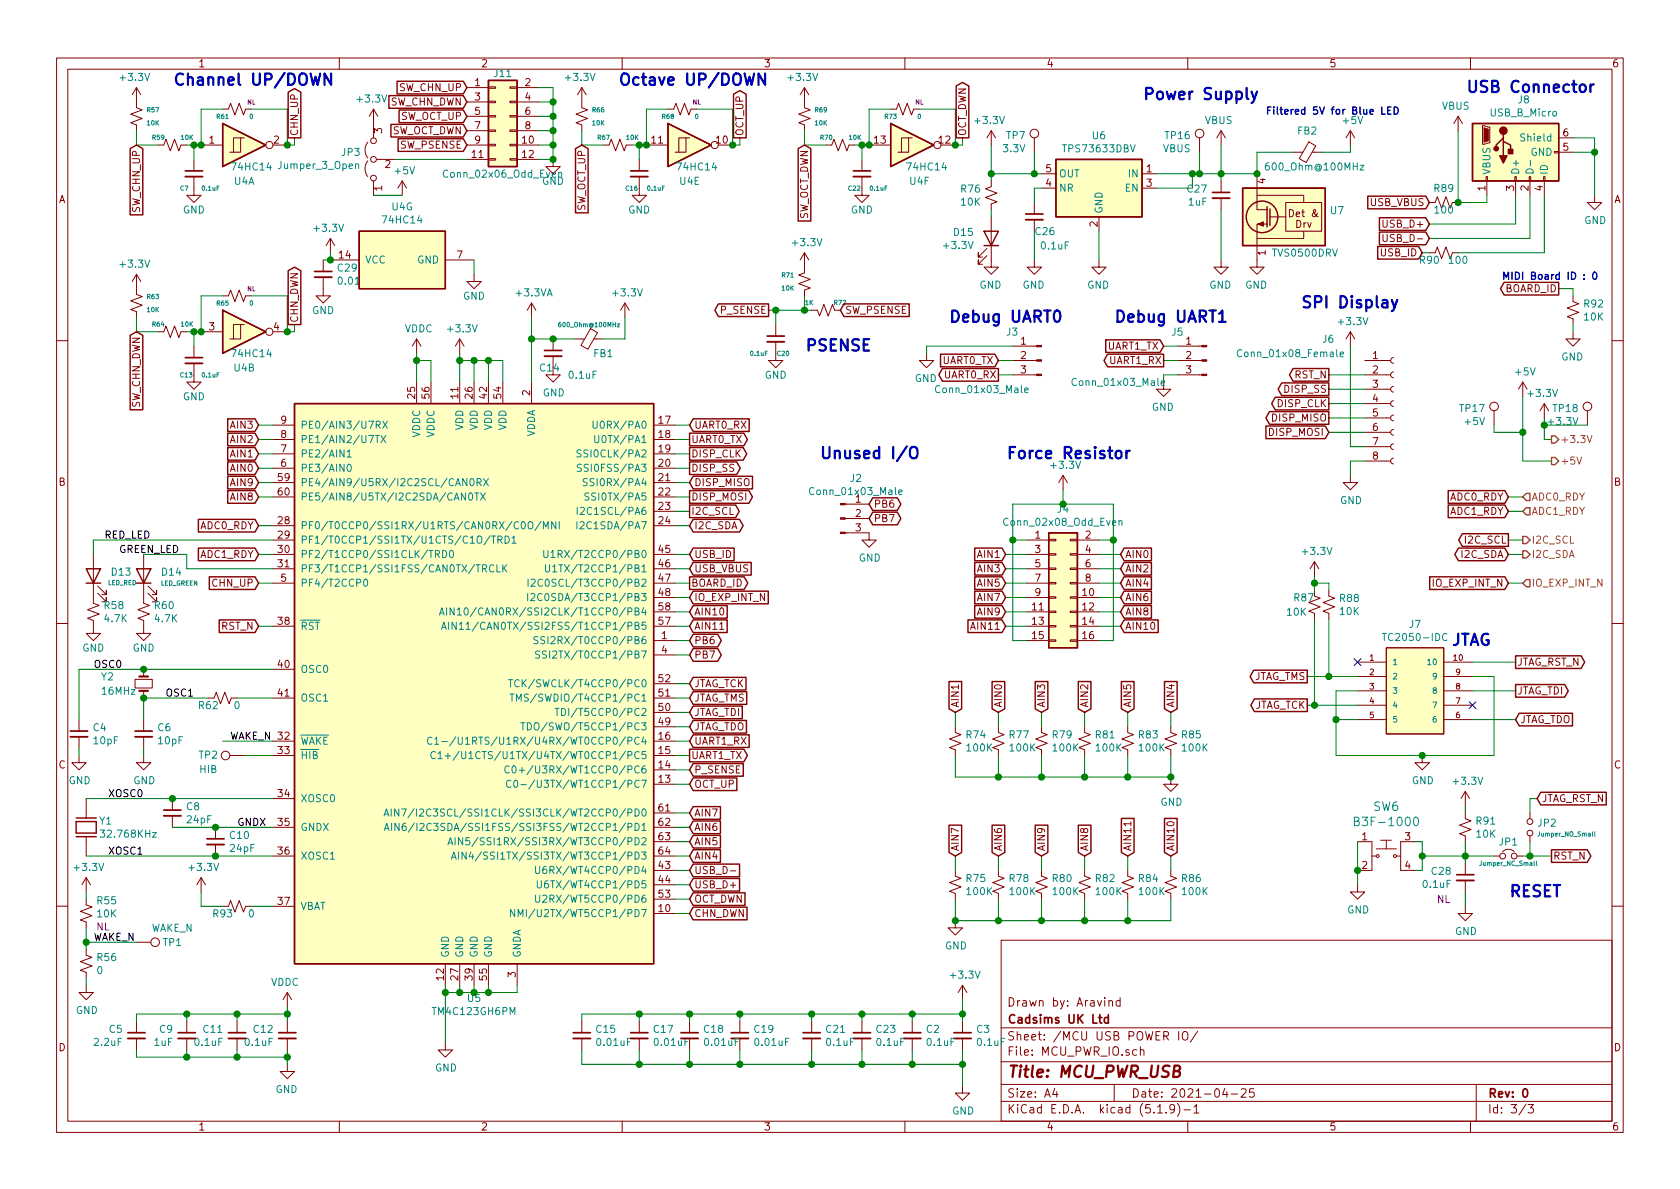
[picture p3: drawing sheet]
<svg xmlns="http://www.w3.org/2000/svg" width="297mm" height="210mm" viewBox="0 0 297 210" stroke-linecap="round" stroke-linejoin="round" font-family="sans-serif">
<defs><g id="words">
<g font-size="2.8" fill="#0000c2">
<text x="30.5" y="15.1">Channel UP/DOWN</text>
<text x="109.2" y="15.1">Octave UP/DOWN</text>
<text x="201.9" y="17.6">Power Supply</text>
<text x="259.1" y="16.4">USB Connector</text>
<text x="167.6" y="57">Debug UART0</text>
<text x="196.8" y="57">Debug UART1</text>
<text x="229.9" y="54.5">SPI Display</text>
<text x="142.2" y="62.1">PSENSE</text>
<text x="144.8" y="81.1">Unused I/O</text>
<text x="177.8" y="81.1">Force Resistor</text>
<text x="256.5" y="114.2">JTAG</text>
<text x="266.7" y="158.6">RESET</text>
</g>
<text font-size="2.8" fill="#840000" x="178" y="190.5">Title: MCU_PWR_USB</text>
<g font-size="2.1" fill="#008484">
<text x="242.8" y="143.4">SW6</text>
<text x="240.4" y="146.1">B3F-1000</text>
</g>
<g font-size="2.1" fill="#840000">
<text x="178" y="178">Drawn by: Aravind</text>
<text x="178" y="184">Sheet: /MCU USB POWER IO/</text>
<text x="178" y="181">Cadsims UK Ltd</text>
<text x="178" y="186.7">File: MCU_PWR_IO.sch</text>
<text x="178" y="196.9">KiCad E.D.A. kicad (5.1.9)-1</text>
<text x="178" y="194.1">Size: A4</text>
<text x="200" y="194.1">Date: 2021-04-25</text>
<text x="263" y="194.1">Rev: 0</text>
<text x="263" y="196.9">Id: 3/3</text>
</g>
<g font-size="1.8" fill="#840000">
<text x="35" y="11.9">1</text>
<text x="85" y="11.9">2</text>
<text x="135" y="11.9">3</text>
<text x="185" y="11.9">4</text>
<text x="235" y="11.9">5</text>
<text x="285" y="11.9">6</text>
<text x="70.7" y="16.1">SW_CHN_UP</text>
<text x="84" y="15.2">1</text>
<text x="84" y="17.8">3</text>
<text x="92.9" y="15.2">2</text>
<text x="92.9" y="17.8">4</text>
<text x="67.6" y="23.6" transform="rotate(-90 67.6 23.6)">3</text>
<text x="68.9" y="18.7">SW_CHN_DWN</text>
<text x="69" y="23.7">SW_OCT_DWN</text>
<text x="70.8" y="21.2">SW_OCT_UP</text>
<text x="84" y="20.3">5</text>
<text x="84" y="22.9">7</text>
<text x="92.9" y="20.3">6</text>
<text x="92.9" y="22.9">8</text>
<text x="37" y="25.4">1</text>
<text x="48.4" y="25.4">2</text>
<text x="52.7" y="24.1" transform="rotate(-90 52.7 24.1)">CHN_UP</text>
<text x="68.1" y="29.7">2</text>
<text x="70.8" y="26.3">SW_PSENSE</text>
<text x="83.5" y="27.9">11</text>
<text x="84" y="25.4">9</text>
<text x="92.4" y="25.4">10</text>
<text x="92.4" y="27.9">12</text>
<text x="115.2" y="25.4">11</text>
<text x="126.7" y="25.4">10</text>
<text x="131.4" y="24.1" transform="rotate(-90 131.4 24.1)">OCT_UP</text>
<text x="154.6" y="25.4">13</text>
<text x="166" y="25.4">12</text>
<text x="170.8" y="24.1" transform="rotate(-90 170.8 24.1)">OCT_DWN</text>
<text x="276.4" y="26.7">5</text>
<text x="276.4" y="24.1">6</text>
<text x="10.4" y="35.9">A</text>
<text x="67.6" y="33.8" transform="rotate(-90 67.6 33.8)">1</text>
<text x="184.9" y="33">4</text>
<text x="184.9" y="30.5">5</text>
<text x="202.7" y="30.5">1</text>
<text x="202.7" y="33">3</text>
<text x="223.8" y="32.5" transform="rotate(-90 223.8 32.5)">4</text>
<text x="262.6" y="33.8" transform="rotate(-90 262.6 33.8)">1</text>
<text x="267.7" y="33.8" transform="rotate(-90 267.7 33.8)">3</text>
<text x="270.3" y="33.8" transform="rotate(-90 270.3 33.8)">2</text>
<text x="272.8" y="33.8" transform="rotate(-90 272.8 33.8)">4</text>
<text x="285.4" y="35.9">A</text>
<text x="24.8" y="37.5" transform="rotate(-90 24.8 37.5)">SW_CHN_UP</text>
<text x="103.5" y="37.4" transform="rotate(-90 103.5 37.4)">SW_OCT_UP</text>
<text x="142.9" y="39.2" transform="rotate(-90 142.9 39.2)">SW_OCT_DWN</text>
<text x="194.1" y="40.1" transform="rotate(-90 194.1 40.1)">2</text>
<text x="228.2" y="38.4">Det &amp;</text>
<text x="229" y="40.3">Drv</text>
<text x="242.3" y="36.4">USB_VBUS</text>
<text x="244.9" y="40.3">USB_D+</text>
<text x="60" y="45.7">14</text>
<text x="80.8" y="45.7">7</text>
<text x="223.8" y="45.2" transform="rotate(-90 223.8 45.2)">1</text>
<text x="244.2" y="45.3">USB_ID</text>
<text x="245.4" y="42.8">USB_D-</text>
<text x="266.1" y="51.7">BOARD_ID</text>
<text x="37" y="58.4">3</text>
<text x="48.4" y="58.4">4</text>
<text x="52.7" y="57.1" transform="rotate(-90 52.7 57.1)">CHN_DWN</text>
<text x="127.5" y="55.5">P_SENSE</text>
<text x="149.4" y="55.5">SW_PSENSE</text>
<text x="166.6" y="64.4">UART0_TX</text>
<text x="180.5" y="61">1</text>
<text x="180.5" y="63.5">2</text>
<text x="195.8" y="61.8">UART1_TX</text>
<text x="196.1" y="64.4">UART1_RX</text>
<text x="209.7" y="61">1</text>
<text x="209.7" y="63.5">2</text>
<text x="242.7" y="63.5">1</text>
<text x="73.4" y="70.4" transform="rotate(-90 73.4 70.4)">25</text>
<text x="75.9" y="70.4" transform="rotate(-90 75.9 70.4)">56</text>
<text x="81" y="70.4" transform="rotate(-90 81 70.4)">11</text>
<text x="83.6" y="70.4" transform="rotate(-90 83.6 70.4)">26</text>
<text x="86.1" y="70.4" transform="rotate(-90 86.1 70.4)">42</text>
<text x="88.6" y="70.4" transform="rotate(-90 88.6 70.4)">54</text>
<text x="93.7" y="69.9" transform="rotate(-90 93.7 69.9)">2</text>
<text x="166.9" y="66.9">UART0_RX</text>
<text x="180.5" y="66">3</text>
<text x="209.7" y="66">3</text>
<text x="227.2" y="69.5">DISP_SS</text>
<text x="228.9" y="66.9">RST_N</text>
<text x="242.7" y="66">2</text>
<text x="242.7" y="68.6">3</text>
<text x="242.7" y="71.1">4</text>
<text x="24.8" y="72.3" transform="rotate(-90 24.8 72.3)">SW_CHN_DWN</text>
<text x="40.9" y="75.8">AIN3</text>
<text x="49.7" y="77.5">8</text>
<text x="49.7" y="74.9">9</text>
<text x="116.5" y="74.9">17</text>
<text x="116.5" y="77.5">18</text>
<text x="122.7" y="75.8">UART0_RX</text>
<text x="224.5" y="77.1">DISP_MOSI</text>
<text x="225.1" y="74.5">DISP_MISO</text>
<text x="226" y="72">DISP_CLK</text>
<text x="242.7" y="73.7">5</text>
<text x="242.7" y="76.2">6</text>
<text x="40.9" y="78.4">AIN2</text>
<text x="40.9" y="80.9">AIN1</text>
<text x="40.9" y="83.4">AIN0</text>
<text x="49.7" y="82.5">6</text>
<text x="49.7" y="80">7</text>
<text x="116.5" y="80">19</text>
<text x="116.5" y="82.5">20</text>
<text x="122.2" y="78.4">UART0_TX</text>
<text x="122.2" y="80.9">DISP_CLK</text>
<text x="122.2" y="83.4">DISP_SS</text>
<text x="242.7" y="78.7">7</text>
<text x="242.7" y="81.3">8</text>
<text x="10.4" y="85.9">B</text>
<text x="40.9" y="88.5">AIN8</text>
<text x="40.9" y="86">AIN9</text>
<text x="49.2" y="85.1">59</text>
<text x="49.2" y="87.6">60</text>
<text x="116.5" y="85.1">21</text>
<text x="116.5" y="87.6">22</text>
<text x="122.2" y="88.5">DISP_MOSI</text>
<text x="122.7" y="86">DISP_MISO</text>
<text x="151.3" y="88.9">1</text>
<text x="154.5" y="89.8">PB6</text>
<text x="256.4" y="88.5">ADC0_RDY</text>
<text x="285.4" y="85.9">B</text>
<text x="35.4" y="93.6">ADC0_RDY</text>
<text x="49.2" y="92.7">28</text>
<text x="49.2" y="95.2">29</text>
<text x="116.5" y="90.2">23</text>
<text x="116.5" y="92.7">24</text>
<text x="122.2" y="91.1">I2C_SCL</text>
<text x="122.7" y="93.6">I2C_SDA</text>
<text x="151.3" y="91.4">2</text>
<text x="151.3" y="94">3</text>
<text x="154.5" y="92.3">PB7</text>
<text x="183" y="95.2">1</text>
<text x="191.9" y="95.2">2</text>
<text x="256.4" y="91.1">ADC1_RDY</text>
<text x="35.4" y="98.7">ADC1_RDY</text>
<text x="49.2" y="97.8">30</text>
<text x="49.2" y="100.3">31</text>
<text x="116.5" y="97.8">45</text>
<text x="116.5" y="100.3">46</text>
<text x="122.7" y="101.2">USB_VBUS</text>
<text x="122.7" y="98.7">USB_ID</text>
<text x="173" y="98.7">AIN1</text>
<text x="173" y="101.2">AIN3</text>
<text x="183" y="97.8">3</text>
<text x="183" y="100.3">5</text>
<text x="191.9" y="97.8">4</text>
<text x="191.9" y="100.3">6</text>
<text x="198.9" y="98.7">AIN0</text>
<text x="198.9" y="101.2">AIN2</text>
<text x="258.4" y="98.7">I2C_SDA</text>
<text x="259.2" y="96.1">I2C_SCL</text>
<text x="37.7" y="103.8">CHN_UP</text>
<text x="49.7" y="102.9">5</text>
<text x="116.5" y="102.9">47</text>
<text x="116.5" y="105.4">48</text>
<text x="116.5" y="107.9">58</text>
<text x="122.2" y="103.8">BOARD_ID</text>
<text x="122.7" y="106.3">IO_EXP_INT_N</text>
<text x="173" y="103.8">AIN5</text>
<text x="173" y="106.3">AIN7</text>
<text x="182.5" y="107.9">11</text>
<text x="183" y="102.9">7</text>
<text x="183" y="105.4">9</text>
<text x="191.4" y="105.4">10</text>
<text x="191.4" y="107.9">12</text>
<text x="191.9" y="102.9">8</text>
<text x="198.9" y="103.8">AIN4</text>
<text x="198.9" y="106.3">AIN6</text>
<text x="253.4" y="103.8">IO_EXP_INT_N</text>
<text x="39.1" y="111.4">RST_N</text>
<text x="49.2" y="110.5">38</text>
<text x="116.5" y="110.5">57</text>
<text x="117" y="113">1</text>
<text x="122.7" y="111.4">AIN11</text>
<text x="122.7" y="108.8">AIN10</text>
<text x="122.7" y="113.9">PB6</text>
<text x="172" y="111.4">AIN11</text>
<text x="173" y="108.8">AIN9</text>
<text x="182.5" y="110.5">13</text>
<text x="182.5" y="113">15</text>
<text x="191.4" y="110.5">14</text>
<text x="191.4" y="113">16</text>
<text x="198.9" y="108.8">AIN8</text>
<text x="198.9" y="111.4">AIN10</text>
<text x="49.2" y="118.1">40</text>
<text x="117" y="115.6">4</text>
<text x="122.7" y="116.5">PB7</text>
<text x="268.2" y="117.7">JTAG_RST_N</text>
<text x="49.2" y="123.2">41</text>
<text x="116.5" y="125.7">50</text>
<text x="116.5" y="123.2">51</text>
<text x="116.5" y="120.6">52</text>
<text x="122.7" y="124.1">JTAG_TMS</text>
<text x="122.7" y="121.5">JTAG_TCK</text>
<text x="169.5" y="125.2" transform="rotate(-90 169.5 125.2)">AIN1</text>
<text x="177.2" y="125.2" transform="rotate(-90 177.2 125.2)">AIN0</text>
<text x="184.8" y="125.2" transform="rotate(-90 184.8 125.2)">AIN3</text>
<text x="192.4" y="125.2" transform="rotate(-90 192.4 125.2)">AIN2</text>
<text x="200" y="125.2" transform="rotate(-90 200 125.2)">AIN5</text>
<text x="207.6" y="125.2" transform="rotate(-90 207.6 125.2)">AIN4</text>
<text x="221.5" y="120.3">JTAG_TMS</text>
<text x="221.5" y="125.3">JTAG_TCK</text>
<text x="268.2" y="122.8">JTAG_TDI</text>
<text x="116.5" y="130.8">16</text>
<text x="116.5" y="128.3">49</text>
<text x="122.7" y="126.6">JTAG_TDI</text>
<text x="122.7" y="129.2">JTAG_TDO</text>
<text x="122.7" y="131.7">UART1_RX</text>
<text x="268.8" y="127.9">JTAG_TDO</text>
<text x="10.4" y="135.9">C</text>
<text x="49.2" y="133.3">33</text>
<text x="116.5" y="135.9">14</text>
<text x="116.5" y="133.3">15</text>
<text x="122.2" y="134.2">UART1_TX</text>
<text x="122.7" y="136.8">P_SENSE</text>
<text x="285.4" y="135.9">C</text>
<text x="49.2" y="141">34</text>
<text x="116.5" y="138.4">13</text>
<text x="116.5" y="143.5">61</text>
<text x="122.7" y="139.3">OCT_UP</text>
<text x="272.6" y="141.9">JTAG_RST_N</text>
<text x="49.2" y="146">35</text>
<text x="116.5" y="146">62</text>
<text x="116.5" y="148.6">63</text>
<text x="122.7" y="149.5">AIN5</text>
<text x="122.7" y="146.9">AIN6</text>
<text x="122.7" y="144.4">AIN7</text>
<text x="240.8" y="148.6">1</text>
<text x="248.4" y="148.6">3</text>
<text x="49.2" y="151.1">36</text>
<text x="116.5" y="153.7">43</text>
<text x="116.5" y="151.1">64</text>
<text x="122.7" y="154.6">USB_D-</text>
<text x="122.7" y="152">AIN4</text>
<text x="169.5" y="150.6" transform="rotate(-90 169.5 150.6)">AIN7</text>
<text x="177.2" y="150.6" transform="rotate(-90 177.2 150.6)">AIN6</text>
<text x="184.8" y="150.6" transform="rotate(-90 184.8 150.6)">AIN9</text>
<text x="192.4" y="150.6" transform="rotate(-90 192.4 150.6)">AIN8</text>
<text x="200" y="150.6" transform="rotate(-90 200 150.6)">AIN11</text>
<text x="207.6" y="150.6" transform="rotate(-90 207.6 150.6)">AIN10</text>
<text x="240.8" y="153.7">2</text>
<text x="248.4" y="153.7">4</text>
<text x="274.6" y="152">RST_N</text>
<text x="49.2" y="160">37</text>
<text x="116.5" y="161.3">10</text>
<text x="116.5" y="156.2">44</text>
<text x="116.5" y="158.7">53</text>
<text x="122.7" y="157.1">USB_D+</text>
<text x="122.7" y="159.6">OCT_DWN</text>
<text x="122.7" y="162.2">CHN_DWN</text>
<text x="78.5" y="173.3" transform="rotate(-90 78.5 173.3)">12</text>
<text x="81" y="173.3" transform="rotate(-90 81 173.3)">27</text>
<text x="83.6" y="173.3" transform="rotate(-90 83.6 173.3)">39</text>
<text x="86.1" y="173.3" transform="rotate(-90 86.1 173.3)">55</text>
<text x="91.2" y="172.8" transform="rotate(-90 91.2 172.8)">3</text>
<text x="10.4" y="185.9">D</text>
<text x="285.4" y="185.9">D</text>
<text x="35" y="199.9">1</text>
<text x="85" y="199.9">2</text>
<text x="135" y="199.9">3</text>
<text x="185" y="199.9">4</text>
<text x="235" y="199.9">5</text>
<text x="285" y="199.9">6</text>
</g>
<g font-size="1.8" fill="#008484">
<text x="21.4" y="14.3">+3.3V</text>
<text x="87.4" y="13.6">J11</text>
<text x="100.2" y="14.3">+3.3V</text>
<text x="139.5" y="14.3">+3.3V</text>
<text x="63.3" y="18.1">+3.3V</text>
<text x="172.5" y="21.9">+3.3V</text>
<text x="213.1" y="21.9">VBUS</text>
<text x="229.5" y="23.8">FB2</text>
<text x="237.5" y="21.9">+5V</text>
<text x="255" y="19.4">VBUS</text>
<text x="263.6" y="20.6">USB_B_Micro</text>
<text x="268.5" y="18.3">J8</text>
<text x="49.5" y="29.9">Jumper_3_Open</text>
<text x="60.5" y="27.6">JP3</text>
<text x="177.5" y="26.9">3.3V</text>
<text x="178" y="24.6">TP7</text>
<text x="188.2" y="26.9">TPS73633DBV</text>
<text x="193.2" y="24.6">U6</text>
<text x="205.6" y="26.9">VBUS</text>
<text x="206.1" y="24.6">TP16</text>
<text x="269.3" y="25">Shield</text>
<text x="270.6" y="27.6">GND</text>
<text x="41.2" y="30.1">74HC14</text>
<text x="41.4" y="32.7">U4A</text>
<text x="69.9" y="30.8">+5V</text>
<text x="78.8" y="31.4">Conn_02x06_Odd_Even</text>
<text x="95.8" y="32.7">GND</text>
<text x="120" y="30.1">74HC14</text>
<text x="120.2" y="32.7">U4E</text>
<text x="160.6" y="30.1">74HC14</text>
<text x="160.9" y="32.7">U4F</text>
<text x="170" y="34.1">R76</text>
<text x="187.2" y="33.9">NR</text>
<text x="187.2" y="31.4">OUT</text>
<text x="199" y="33.9">EN</text>
<text x="199.6" y="31.4">IN</text>
<text x="210" y="34.1">C27</text>
<text x="224.3" y="30.1">600_Ohm@100MHz</text>
<text x="253.6" y="34">R89</text>
<text x="263.5" y="31" transform="rotate(-90 263.5 31)">VBUS</text>
<text x="268.6" y="31" transform="rotate(-90 268.6 31)">D+</text>
<text x="273.7" y="31" transform="rotate(-90 273.7 31)">ID</text>
<text x="32.3" y="37.8">GND</text>
<text x="55.7" y="41">+3.3V</text>
<text x="67.9" y="39.5">74HC14</text>
<text x="69.3" y="37.2">U4G</text>
<text x="111.1" y="37.8">GND</text>
<text x="150.4" y="37.8">GND</text>
<text x="168.7" y="41.7">D15</text>
<text x="170" y="36.4">10K</text>
<text x="183.1" y="41.6">C26</text>
<text x="194.9" y="37.8" transform="rotate(-90 194.9 37.8)">GND</text>
<text x="210.2" y="36.4">1uF</text>
<text x="235.3" y="37.9">U7</text>
<text x="253.8" y="37.8">100</text>
<text x="280.1" y="39.6">GND</text>
<text x="21.4" y="47.3">+3.3V</text>
<text x="64.5" y="46.6">VCC</text>
<text x="73.8" y="46.6">GND</text>
<text x="140.3" y="43.5">+3.3V</text>
<text x="167" y="44">+3.3V</text>
<text x="184.2" y="44.1">0.1uF</text>
<text x="225.2" y="45.4">TVS0500DRV</text>
<text x="251.1" y="46.7">R90</text>
<text x="256.3" y="46.7">100</text>
<text x="59.8" y="48">C29</text>
<text x="60" y="50.3">0.01uF</text>
<text x="81.9" y="53">GND</text>
<text x="91.4" y="52.4">+3.3VA</text>
<text x="108.5" y="52.4">+3.3V</text>
<text x="173.2" y="51">GND</text>
<text x="180.8" y="51">GND</text>
<text x="192.2" y="51">GND</text>
<text x="213.8" y="51">GND</text>
<text x="220.2" y="51">GND</text>
<text x="55.2" y="55.5">GND</text>
<text x="71.6" y="58.8">VDDC</text>
<text x="79.3" y="58.8">+3.3V</text>
<text x="178" y="59.4">J3</text>
<text x="207.2" y="59.4">J5</text>
<text x="236.8" y="57.5">+3.3V</text>
<text x="280.1" y="54.4">R92</text>
<text x="280.1" y="56.7">10K</text>
<text x="41.2" y="63.2">74HC14</text>
<text x="41.4" y="65.7">U4B</text>
<text x="95.5" y="65.7">C14</text>
<text x="105" y="63.2">FB1</text>
<text x="219.4" y="63.2">Conn_01x08_Female</text>
<text x="233.9" y="60.6">J6</text>
<text x="276" y="63.7">GND</text>
<text x="32.3" y="70.8">GND</text>
<text x="96" y="70.1">GND</text>
<text x="100.7" y="67">0.1uF</text>
<text x="135.2" y="67">GND</text>
<text x="161.7" y="67.6">GND</text>
<text x="165.9" y="69.5">Conn_01x03_Male</text>
<text x="190.1" y="68.2">Conn_01x03_Male</text>
<text x="268" y="66.4">+5V</text>
<text x="270.3" y="70.2">+3.3V</text>
<text x="53.1" y="75.8">PE0/AIN3/U7RX</text>
<text x="74.3" y="77.4" transform="rotate(-90 74.3 77.4)">VDDC</text>
<text x="76.8" y="77.4" transform="rotate(-90 76.8 77.4)">VDDC</text>
<text x="81.9" y="76.1" transform="rotate(-90 81.9 76.1)">VDD</text>
<text x="84.5" y="76.1" transform="rotate(-90 84.5 76.1)">VDD</text>
<text x="87" y="76.1" transform="rotate(-90 87 76.1)">VDD</text>
<text x="89.5" y="76.1" transform="rotate(-90 89.5 76.1)">VDD</text>
<text x="94.6" y="77.4" transform="rotate(-90 94.6 77.4)">VDDA</text>
<text x="105.9" y="75.8">U0RX/PA0</text>
<text x="203.7" y="72.6">GND</text>
<text x="258.2" y="72.9">TP17</text>
<text x="259.1" y="75.2">+5V</text>
<text x="273.9" y="75.2">+3.3V</text>
<text x="274.7" y="72.9">TP18</text>
<text x="53.1" y="83.4">PE3/AIN0</text>
<text x="53.1" y="80.9">PE2/AIN1</text>
<text x="53.1" y="78.4">PE1/AIN2/U7TX</text>
<text x="103.1" y="80.9">SSI0CLK/PA2</text>
<text x="103.4" y="83.4">SSI0FSS/PA3</text>
<text x="106.1" y="78.4">U0TX/PA1</text>
<text x="186" y="82.9">+3.3V</text>
<text x="53.1" y="86">PE4/AIN9/U5RX/I2C2SCL/CAN0RX</text>
<text x="53.1" y="88.5">PE5/AIN8/U5TX/I2C2SDA/CAN0TX</text>
<text x="104.3" y="86">SSI0RX/PA4</text>
<text x="104.5" y="88.5">SSI0TX/PA5</text>
<text x="143.7" y="87.5">Conn_01x03_Male</text>
<text x="150.4" y="85.2">J2</text>
<text x="236.9" y="89.1">GND</text>
<text x="53.1" y="93.6">PF0/T0CCP0/SSI1RX/U1RTS/CAN0RX/C0O/MNI</text>
<text x="103.1" y="93.6">I2C1SDA/PA7</text>
<text x="103.4" y="91.1">I2C1SCL/PA6</text>
<text x="177.9" y="93">Conn_02x08_Odd_Even</text>
<text x="187" y="90.7">J4</text>
<text x="19.8" y="101.8">D13</text>
<text x="28.7" y="101.8">D14</text>
<text x="53.1" y="96.1">PF1/T0CCP1/SSI1TX/U1CTS/C1O/TRD1</text>
<text x="53.1" y="98.7">PF2/T1CCP0/SSI1CLK/TRD0</text>
<text x="53.1" y="101.2">PF3/T1CCP1/SSI1FSS/CAN0TX/TRCLK</text>
<text x="98.6" y="98.7">U1RX/T2CCP0/PB0</text>
<text x="98.8" y="101.2">U1TX/T2CCP1/PB1</text>
<text x="151.8" y="99.3">GND</text>
<text x="230.5" y="98.1">+3.3V</text>
<text x="18.5" y="107.7">R58</text>
<text x="27.4" y="107.7">R60</text>
<text x="53.1" y="103.8">PF4/T2CCP0</text>
<text x="95.9" y="106.3">I2C0SDA/T3CCP1/PB3</text>
<text x="96.1" y="103.8">I2C0SCL/T3CCP0/PB2</text>
<text x="228.9" y="106.3">R87</text>
<text x="237" y="106.4">R88</text>
<text x="18.6" y="110">4.7K</text>
<text x="27.5" y="110">4.7K</text>
<text x="53.1" y="111.4">RST</text>
<text x="82.6" y="108.8">AIN10/CAN0RX/SSI2CLK/T1CCP0/PB4</text>
<text x="83" y="111.4">AIN11/CAN0TX/SSI2FSS/T1CCP1/PB5</text>
<text x="97.1" y="113.9">SSI2RX/T0CCP0/PB6</text>
<text x="227.6" y="108.9">10K</text>
<text x="237" y="108.8">10K</text>
<text x="245.2" y="113.4">TC2050-IDC</text>
<text x="249.2" y="111">J7</text>
<text x="14.6" y="115.2">GND</text>
<text x="23.4" y="115.2">GND</text>
<text x="53.1" y="119">OSC0</text>
<text x="97.3" y="116.5">SSI2TX/T0CCP1/PB7</text>
<text x="17.9" y="120.3">Y2</text>
<text x="18.2" y="122.9">16MHz</text>
<text x="35.2" y="125.4">R62</text>
<text x="41.4" y="125.4">0</text>
<text x="53.1" y="124.1">OSC1</text>
<text x="92.7" y="121.5">TCK/SWCLK/T4CCP0/PC0</text>
<text x="93.1" y="124.1">TMS/SWDIO/T4CCP1/PC1</text>
<text x="16.5" y="129.3">C4</text>
<text x="16.6" y="131.6">10pF</text>
<text x="27.9" y="129.3">C6</text>
<text x="28.1" y="131.6">10pF</text>
<text x="53.1" y="131.7">WAKE</text>
<text x="82.1" y="131.7">C1-/U1RTS/U1RX/U4RX/WT0CCP0/PC4</text>
<text x="94.9" y="129.2">TDO/SWO/T5CCP1/PC3</text>
<text x="100.5" y="126.6">TDI/T5CCP0/PC2</text>
<text x="170.9" y="130.6">R74</text>
<text x="178.5" y="130.6">R77</text>
<text x="186.2" y="130.6">R79</text>
<text x="193.8" y="130.6">R81</text>
<text x="201.4" y="130.6">R83</text>
<text x="209" y="130.6">R85</text>
<text x="35.2" y="134.2">TP2</text>
<text x="35.3" y="136.7">HIB</text>
<text x="53.1" y="134.2">HIB</text>
<text x="82.1" y="134.2">C1+/U1CTS/U1TX/U4TX/WT0CCP1/PC5</text>
<text x="93.2" y="136.8">C0+/U3RX/WT1CCP0/PC6</text>
<text x="171" y="132.9">100K</text>
<text x="178.7" y="132.9">100K</text>
<text x="186.3" y="132.9">100K</text>
<text x="193.9" y="132.9">100K</text>
<text x="201.5" y="132.9">100K</text>
<text x="209.1" y="132.9">100K</text>
<text x="12.1" y="138.7">GND</text>
<text x="23.6" y="138.7">GND</text>
<text x="33" y="143.3">C8</text>
<text x="53.1" y="141.9">XOSC0</text>
<text x="93.8" y="139.3">C0-/U3TX/WT1CCP1/PC7</text>
<text x="205.2" y="142.5">GND</text>
<text x="249.6" y="138.7">GND</text>
<text x="257.1" y="138.8">+3.3V</text>
<text x="17.6" y="145.8">Y1</text>
<text x="18.3" y="148.1">32.768KHz</text>
<text x="33.1" y="145.6">24pF</text>
<text x="40.7" y="148.4">C10</text>
<text x="53.1" y="146.9">GNDX</text>
<text x="74" y="144.4">AIN7/I2C3SCL/SSI1CLK/SSI3CLK/WT2CCP0/PD0</text>
<text x="74.1" y="146.9">AIN6/I2C3SDA/SSI1FSS/SSI3FSS/WT2CCP1/PD1</text>
<text x="84.1" y="149.5">AIN5/SSI1RX/SSI3RX/WT3CCP0/PD2</text>
<text x="261.1" y="145.8">R91</text>
<text x="261.1" y="148.1">10K</text>
<text x="265.1" y="149.5">JP1</text>
<text x="272" y="146.2">JP2</text>
<text x="13.3" y="154">+3.3V</text>
<text x="33.6" y="154">+3.3V</text>
<text x="40.8" y="150.7">24pF</text>
<text x="53.1" y="152">XOSC1</text>
<text x="84.5" y="152">AIN4/SSI1TX/SSI3TX/WT3CCP1/PD3</text>
<text x="97" y="154.6">U6RX/WT4CCP0/PD4</text>
<text x="170.9" y="156">R75</text>
<text x="178.5" y="156">R78</text>
<text x="186.2" y="156">R80</text>
<text x="193.8" y="156">R82</text>
<text x="201.4" y="156">R84</text>
<text x="209" y="156">R86</text>
<text x="253.2" y="154.7">C28</text>
<text x="17.2" y="159.9">R55</text>
<text x="53.1" y="160.9">VBAT</text>
<text x="97" y="159.6">U2RX/WT5CCP0/PD6</text>
<text x="97.2" y="157.1">U6TX/WT4CCP1/PD5</text>
<text x="171" y="158.3">100K</text>
<text x="178.7" y="158.3">100K</text>
<text x="186.3" y="158.3">100K</text>
<text x="193.9" y="158.3">100K</text>
<text x="201.5" y="158.3">100K</text>
<text x="209.1" y="158.3">100K</text>
<text x="238.2" y="161.5">GND</text>
<text x="251.7" y="157">0.1uF</text>
<text x="17.2" y="162.2">10K</text>
<text x="26.6" y="164.8">WAKE_N</text>
<text x="28.9" y="167.3">TP1</text>
<text x="37.7" y="162.2">R93</text>
<text x="44" y="162.2">0</text>
<text x="93.4" y="162.2">NMI/U2TX/WT5CCP1/PD7</text>
<text x="167.1" y="167.9">GND</text>
<text x="257.3" y="165.3">GND</text>
<text x="17.2" y="172.3">0</text>
<text x="17.2" y="169.9">R56</text>
<text x="79.4" y="169.4" transform="rotate(-90 79.4 169.4)">GND</text>
<text x="81.9" y="169.4" transform="rotate(-90 81.9 169.4)">GND</text>
<text x="84.5" y="169.4" transform="rotate(-90 84.5 169.4)">GND</text>
<text x="87" y="169.4" transform="rotate(-90 87 169.4)">GND</text>
<text x="92.1" y="169.4" transform="rotate(-90 92.1 169.4)">GNDA</text>
<text x="168.2" y="173.1">+3.3V</text>
<text x="13.4" y="179.3">GND</text>
<text x="47.9" y="174.3">VDDC</text>
<text x="76.8" y="179.5">TM4C123GH6PM</text>
<text x="82.7" y="177.2">U5</text>
<text x="16.8" y="185">2.2uF</text>
<text x="19.4" y="182.6">C5</text>
<text x="27.3" y="185">1uF</text>
<text x="28.2" y="182.6">C9</text>
<text x="34.5" y="185">0.1uF</text>
<text x="36" y="182.6">C11</text>
<text x="43.4" y="185">0.1uF</text>
<text x="44.9" y="182.6">C12</text>
<text x="105.5" y="182.6">C15</text>
<text x="105.7" y="185">0.01uF</text>
<text x="115.6" y="182.6">C17</text>
<text x="115.9" y="185">0.01uF</text>
<text x="124.5" y="182.6">C18</text>
<text x="124.8" y="185">0.01uF</text>
<text x="133.4" y="182.6">C19</text>
<text x="133.7" y="185">0.01uF</text>
<text x="146.1" y="182.6">C21</text>
<text x="146.2" y="185">0.1uF</text>
<text x="155" y="182.6">C23</text>
<text x="155.1" y="185">0.1uF</text>
<text x="163.8" y="182.6">C2</text>
<text x="164" y="185">0.1uF</text>
<text x="172.7" y="182.6">C3</text>
<text x="172.9" y="185">0.1uF</text>
<text x="76.9" y="189.5">GND</text>
<text x="48.7" y="193.3">GND</text>
<text x="168.4" y="197.1">GND</text>
</g>
<g font-size="1.8" fill="#0000c2">
<text x="227.4" y="20.3">Filtered 5V for Blue LED</text>
<text x="265.4" y="49.5">MIDI Board ID : 0</text>
</g>
<g font-size="1.8" fill="#848400">
<text x="275.8" y="78.4">+3.3V</text>
<text x="275.8" y="82.2">+5V</text>
<text x="270.8" y="88.5">ADC0_RDY</text>
<text x="270.8" y="91.1">ADC1_RDY</text>
<text x="270.8" y="98.7">I2C_SDA</text>
<text x="270.8" y="96.1">I2C_SCL</text>
<text x="270.8" y="103.8">IO_EXP_INT_N</text>
</g>
<g font-size="1.8">
<text x="18.4" y="95.2">RED_LED</text>
<text x="20.9" y="97.8">GREEN_LED</text>
<text x="16.5" y="118.1">OSC0</text>
<text x="29.2" y="123.2">OSC1</text>
<text x="40.6" y="130.8">WAKE_N 32</text>
<text x="19" y="141">XOSC0</text>
<text x="41.9" y="146">GNDX</text>
<text x="19" y="151.1">XOSC1</text>
<text x="16.5" y="166.4">WAKE_N</text>
</g>
<g font-size="1.8" fill="#840084">
<text x="254.1" y="159.7">NL</text>
<text x="17" y="164.5">NL</text>
</g>
<g font-size="1.4" fill="#840000">
<text x="242.2" y="116.8">1</text>
<text x="242.2" y="119.4">2</text>
<text x="257" y="116.8">10</text>
<text x="257.4" y="119.4">9</text>
<text x="242.2" y="121.9">3</text>
<text x="242.2" y="124.5">4</text>
<text x="257.4" y="124.5">7</text>
<text x="257.4" y="121.9">8</text>
<text x="242.2" y="127">5</text>
<text x="257.4" y="127">6</text>
</g>
<g font-size="1.4" fill="#008484">
<text x="246.1" y="117.6">1</text>
<text x="252.7" y="117.6">10</text>
<text x="246.1" y="120.1">2</text>
<text x="246.1" y="122.7">3</text>
<text x="246.1" y="125.2">4</text>
<text x="253.5" y="125.2">7</text>
<text x="253.5" y="122.7">8</text>
<text x="253.5" y="120.1">9</text>
<text x="246.1" y="127.8">5</text>
<text x="253.5" y="127.8">6</text>
</g>
<g font-size="1.1" fill="#008484">
<text x="26.1" y="19.8">R57</text>
<text x="26.1" y="22.1">10K</text>
<text x="38.4" y="21">R61</text>
<text x="44.1" y="21">0</text>
<text x="104.8" y="19.8">R66</text>
<text x="104.8" y="22.1">10K</text>
<text x="117.1" y="21">R68</text>
<text x="122.9" y="21">0</text>
<text x="144.2" y="19.8">R69</text>
<text x="144.2" y="22.1">10K</text>
<text x="156.5" y="21">R73</text>
<text x="162.3" y="21">0</text>
<text x="27" y="24.7">R59</text>
<text x="32.1" y="24.7">10K</text>
<text x="105.7" y="24.7">R67</text>
<text x="110.8" y="24.7">10K</text>
<text x="145.1" y="24.7">R70</text>
<text x="150.2" y="24.7">10K</text>
<text x="31.9" y="33.7">C7</text>
<text x="35.8" y="33.7">0.1uF</text>
<text x="110.7" y="33.7">C16</text>
<text x="114.6" y="33.7">0.1uF</text>
<text x="150.1" y="33.7">C22</text>
<text x="153.9" y="33.7">0.1uF</text>
<text x="26.1" y="52.9">R63</text>
<text x="138.3" y="49">R71</text>
<text x="138.3" y="51.4">10K</text>
<text x="142.4" y="53.9">1K</text>
<text x="147.5" y="53.9">R72</text>
<text x="26.1" y="55.2">10K</text>
<text x="27" y="57.7">R64</text>
<text x="32.1" y="57.7">10K</text>
<text x="38.4" y="54">R65</text>
<text x="44.1" y="54">0</text>
<text x="99.1" y="57.8">600_Ohm@100MHz</text>
<text x="132.8" y="62.9">0.1uF</text>
<text x="137.5" y="62.9">C20</text>
<text x="32" y="66.7">C13</text>
<text x="35.8" y="66.7">0.1uF</text>
<text x="19" y="103.4">LED_RED</text>
<text x="28.4" y="103.5">LED_GREEN</text>
<text x="272.1" y="147.9">Jumper_NO_Small</text>
<text x="261.9" y="153.1">Jumper_NC_Small</text>
</g>
<g font-size="1.1" fill="#840084">
<text x="43.7" y="18.5">NL</text>
<text x="122.5" y="18.5">NL</text>
<text x="161.8" y="18.5">NL</text>
<text x="43.7" y="51.5">NL</text>
</g>
</g></defs>
<g fill="none" stroke="#840000" stroke-width=".18">
<path d="M10 10.3h277v189.9h-277zM12 12.2h273v186.1h-273zM24.1 15.5v3.5l1 .4-2 .8 2 .7-2 .8 1 .4v1M24.1 15.5l.8 1.3M24.1 15.5l-.7 1.3M39.4 19.3h1l.4-1 .7 2 .8-2 .8 2 .3-1h1M60 10.3v1.9M66 19.3v5.1M66 19.3l.8 1.3M66 19.3l-.7 1.3M82.5 15.5h3.9M82.5 18h3.9"/>
<path d="M86.4 17.9h1.2v.3h-1.2zM86.4 15.4h1.2v.2h-1.2zM90.2 17.9h1.2v.3h-1.2zM90.2 15.4h1.2v.2h-1.2zM91.4 15.5h3.8M91.4 18h3.8M102.9 15.5v3.5l1 .4-2 .8 2 .7-2 .8 1 .4v1M102.9 15.5l.7 1.3M102.9 15.5l-.8 1.3M110 10.3v1.9M118.1 19.3h1l.4-1 .8 2 .7-2 .8 2 .4-1h1M142.2 15.5v3.5l1.1 .4-2.1 .8 2.1 .7-2.1 .8 1 .4v1"/>
<path d="M142.2 15.5l.8 1.3M142.2 15.5l-.7 1.3M157.5 19.3h1l.4-1 .7 2 .8-2 .8 2 .3-1h1.1M160 10.3v1.9M210 10.3v1.9M260 10.3v1.9M27.9 25.6h1.1l.3-1 .8 2.1 .8-2.1 .7 2.1 .4-1.1h1M34.3 31.2v3.3h1.3l-1.3 1.3-1.3-1.3h1.3M34.3 28.2v2M35.6 25.6h3.8M42.5 24.4h-1.2v2.5M43.2 24.4h-.7v2.5h-1.9"/>
<path d="M48.3 25.6h2.5M65 28.4a2.26 2.26 0 0 0 0 2.8M65 25.1a2.26 2.26 0 0 0 0 2.8M66 32v2.5M66.5 28.2h3.3M71.1 32l-.7 1.3M71.1 32v2.5M71.1 32l.8 1.3M82.5 25.6h3.9M82.5 28.2h3.9M82.5 20.6h3.9M82.5 23.1h3.9"/>
<path d="M86.4 25.5h1.2v.3h-1.2zM86.4 28.1h1.2v.2h-1.2zM86.4 23h1.2v.2h-1.2zM86.4 20.4h1.2v.3h-1.2zM90.2 25.5h1.2v.3h-1.2zM90.2 28.1h1.2v.2h-1.2zM90.2 23h1.2v.2h-1.2zM90.2 20.4h1.2v.3h-1.2zM91.4 25.6h3.8M91.4 28.2h3.8M91.4 20.6h3.8M91.4 23.1h3.8"/>
<path d="M97.8 28.2v1.3h1.3l-1.3 1.2-1.3-1.2h1.3M106.7 25.6h1l.4-1 .7 2.1 .8-2.1 .8 2.1 .3-1.1h1.1M113 31.2v3.3h1.3l-1.3 1.3-1.2-1.3h1.2M113 28.2v2M114.3 25.6h3.8M121.3 24.4h-1.3v2.5M121.9 24.4h-.6v2.5h-1.9M127 25.6h2.5M146 25.6h1.1l.3-1 .8 2.1 .8-2.1 .7 2.1 .4-1.1h1M152.4 31.2v3.3h1.3l-1.3 1.3-1.3-1.3h1.3M152.4 28.2v2M153.7 25.6h3.8"/>
<path d="M160.7 24.4h-1.3v2.5M161.3 24.4h-.6v2.5h-2M166.4 25.6h2.5M175.3 38.3v8.9h-1.3l1.3 1.3 1.2-1.3h-1.2M175.3 32v1l-1.1 .4 2.1 .8-2.1 .7 2.1 .8-1 .4v1M175.3 23.1l.7 1.3M175.3 23.1v2.5M175.3 23.1l-.8 1.3M182.9 24.4v2.5M182.9 35.8v2M182.9 38.9v2M184.1 30.7h2.6"/>
<path d="M184.1 33.3h2.6M194.3 38.3v2.6M201.9 30.7h2.6M201.9 33.3h2.6M212.1 24.4v2.5M215.9 23.1l.8 1.3M215.9 23.1v2.5M215.9 32v2M215.9 35v2.1M215.9 23.1l-.8 1.3M222.2 34.5h8.3v1.3M222.2 30.7v6.4h1.8"/>
<path d="M224 39.6h-1.8v7.6h-1.2l1.2 1.3 1.3-1.3h-1.3M224.5 38.3h2.8M227.3 35.8h6.4v5.1h-6.4zM228.6 26.9h1.8M231.4 25.1l1.2 .7-1.7 2.9-1.2-.7zM232 26.9h1.7M238.8 23.1l-.8 1.3M238.8 23.1v2.5M238.8 23.1l.7 1.3M252.7 35.8h1l.4-1 .8 2 .8-2 .7 2 .4-1h1M257.8 20.6l.8 1.2M257.8 20.6v2.5"/>
<path d="M257.8 20.6l-.8 1.2M262.1 22.2l1.3 .3v2.8l-1 .2h-.3zM262.8 31.2h.2v.8h-.2zM262.9 32v2.5M267.8 31.2h.3v.8h-.3zM268 32v2.5M270.4 31.2h.2v.8h-.2zM270.5 32v2.5M272.9 31.2h.3v.8h-.3zM273 32v2.5M274.8 26.8h.8v.2h-.8zM275.6 26.9h2.5"/>
<path d="M275.6 24.4h2.5M281.9 34.5v1.3h1.3l-1.3 1.3-1.2-1.3h1.2M24.1 48.5v3.6l1 .3-2 .8 2 .8-2 .7 1 .4v1M24.1 48.5l.8 1.3M24.1 48.5l-.7 1.3M27.9 58.7h1.1l.3-1 .8 2 .8-2 .7 2 .4-1h1M35.6 58.7h3.8M39.4 52.3h1l.4-1 .7 2 .8-2 .8 2 .3-1h1M42.5 57.4h-1.2v2.5M43.2 57.4h-.7v2.5h-1.9M48.3 58.7h2.5M57.1 49v3.3h1.3l-1.3 1.3-1.2-1.3h1.2"/>
<path d="M57.1 46v2M58.4 42.2l.8 1.2M58.4 42.2v2.5M58.4 42.2l-.7 1.2M58.4 46h5.1M73.7 59.9v2.6M73.7 59.9l-.8 1.3M73.7 59.9l.7 1.3M78.7 46h5.1M81.3 59.9v2.6M81.3 59.9l-.8 1.3M81.3 59.9l.7 1.3"/>
<path d="M83.8 48.5v1.3h1.3l-1.3 1.2-1.3-1.2h1.3M94 53.6v2.5M94 53.6l-.8 1.3M94 53.6l.7 1.3M97.8 59.9v2.1M101.6 59.9h1.8M104.4 58.1l1.2 .7-1.7 3-1.2-.7zM105 59.9h1.7M110.5 53.6l-.8 1.3M110.5 53.6v2.5M110.5 53.6l.8 1.3M137.2 57.4v2"/>
<path d="M142.2 44.7v3.6l-1 .3 2.1 .8-2.1 .8 2.1 .7-1.1 .4v1M142.2 44.7l-.7 1.3M142.2 44.7l.8 1.3M143.5 54.9h1l.4 1 .8-2.1 .7 2.1 .8-2.1 .4 1.1h1M174.5 45.2l-1.5 1.5v-.7v.7h.7M174.5 43.9l-1.5 1.6v-.8v.8h.7M182.9 46v1.2h-1.3l1.3 1.3 1.2-1.3h-1.2M194.3 46v1.2h-1.3l1.3 1.3 1.3-1.3h-1.3M215.9 46v1.2h-1.3l1.3 1.3 1.3-1.3h-1.3M230.5 40.9v1.3h-8.3M238.8 58.7v2.5M238.8 58.7l-.8 1.2"/>
<path d="M238.8 58.7l.7 1.2M244.5 41.4v1.1l.3 .2h.3l.2-.2v-1.1M252.7 44.7h1l.4-1 .8 2 .8-2 .7 2 .4-1h1M278.1 52.3v1l1 .4-2 .8 2 .7-2 .8 1 .4v1M278.1 58.7v1.2h-1.2l1.2 1.3 1.3-1.3h-1.3M10 60.2h2M34.3 64.3v3.3h1.3l-1.3 1.2-1.3-1.2h1.3M34.3 61.2v2M48.3 75.2h3.8M48.3 77.7h3.8M73.7 67.6v3.8M76.2 67.6v3.8"/>
<path d="M81.3 67.6v3.8M83.8 67.6v3.8M86.4 67.6v3.8M88.9 67.6v3.8M94 67.6v3.8M97.8 63v3.3h1.3l-1.3 1.3-1.3-1.3h1.3M115.6 75.2h3.8M115.6 77.7h3.8M137.2 60.4v3.3h-1.3l1.3 1.3 1.2-1.3h-1.2M163.8 62.5v1.2h-1.2l1.2 1.3 1.3-1.3h-1.3M179.1 66.3h4.2M179.1 63.7h4.2"/>
<path d="M179.1 61.2h4.2M205.7 67.6v1.2h-1.2l1.2 1.3 1.3-1.3h-1.3M208.3 66.3h4.2M208.3 63.7h4.2M208.3 61.2h4.2M241.3 79h4.6M241.3 76.4h4.6M241.3 73.9h4.6M241.3 71.4h4.6M241.3 68.8h4.6M241.3 66.3h4.6M241.3 63.7h4.6"/>
<path d="M246.4 78.5l-.3 .1-.2 .3 .1 .4 .4 .2M246.4 75.9l-.3 .1-.2 .4 .1 .4 .4 .2M246.4 73.4l-.3 .1-.2 .3 .1 .4 .4 .2M246.4 70.9l-.3 .1-.2 .3 .1 .4 .4 .2M246.4 68.3l-.3 .1-.2 .4 .1 .3 .4 .2M246.4 65.8l-.3 .1-.2 .3 .1 .4 .4 .2M246.4 63.2l-.3 .1-.2 .4 .1 .4 .4 .2M264.2 72.6v2.6M269.2 67.6l-.7 1.2M269.2 67.6v2.5M269.2 67.6l.8 1.2M273 71.4l.8 1.2"/>
<path d="M273 71.4v2.5M273 71.4l-.7 1.2M280.7 72.6v2.6M285 60.2h2M16.5 98v8.7l1 .4-2 .7 2 .8-2 .7 1 .4v2.3h1.3l-1.3 1.3-1.3-1.3h1.3M25.4 98v8.7l1 .4-2 .7 2 .8-2 .7 1 .4v2.3h1.3l-1.3 1.3-1.3-1.3h1.3M48.3 80.3h3.8M48.3 82.8h3.8M48.3 85.3h3.8M48.3 87.9h3.8M48.3 93h3.8M48.3 95.5h3.8"/>
<path d="M48.3 98h3.8M115.6 80.3h3.8M115.6 82.8h3.8M115.6 85.3h3.8M115.6 87.9h3.8M115.6 90.4h3.8M115.6 93h3.8M115.6 98h3.8M149.5 94.2h4.2v1.3h1.2l-1.2 1.3-1.3-1.3h1.3M149.5 91.7h4.2M149.5 89.1h4.2M181.6 95.5h3.8"/>
<path d="M181.6 98h3.8M185.4 97.9h1.3v.3h-1.3zM185.4 95.4h1.3v.2h-1.3zM188 84.1l-.8 1.2M188 84.1v2.5M188 84.1l.7 1.2M189.2 97.9h1.3v.3h-1.3zM189.2 95.4h1.3v.2h-1.3zM190.5 95.5h3.8M190.5 98h3.8M232.4 99.3l-.8 1.3M232.4 99.3v2.5"/>
<path d="M232.4 99.3l.8 1.3M238.8 84.1v1.2h1.2l-1.2 1.3-1.3-1.3h1.3M241.3 81.5h4.6M246.4 81l-.3 .1-.2 .4 .1 .3 .4 .2M10 110.3h2M17.3 104.9l1.5 1.5v-.7v.7h-.8M17.3 103.6l1.5 1.6v-.8v.8h-.8M25.4 118.4v1.2M26.2 104.9l1.5 1.5v-.7v.7h-.8M26.2 103.6l1.5 1.6v-.8v.8h-.8M48.3 100.6h3.8M48.3 110.7h3.8"/>
<path d="M48.3 118.4h3.8M48.3 103.1h3.8M115.6 113.3h3.8M115.6 100.6h3.8M115.6 110.7h3.8M115.6 115.8h3.8M115.6 103.1h3.8M115.6 105.7h3.8M115.6 108.2h3.8M127.3 111.3h.7M181.6 113.3h3.8M181.6 100.6h3.8"/>
<path d="M181.6 110.7h3.8M181.6 103.1h3.8M181.6 105.7h3.8M181.6 108.2h3.8M185.4 108.1h1.3v.2h-1.3zM185.4 110.6h1.3v.3h-1.3zM185.4 113.2h1.3v.2h-1.3zM185.4 105.5h1.3v.3h-1.3zM185.4 100.5h1.3v.2h-1.3zM185.4 103h1.3v.2h-1.3zM189.2 108.1h1.3v.2h-1.3zM189.2 110.6h1.3v.3h-1.3z"/>
<path d="M189.2 113.2h1.3v.2h-1.3zM189.2 105.5h1.3v.3h-1.3zM189.2 100.5h1.3v.2h-1.3zM189.2 103h1.3v.2h-1.3zM190.5 113.3h3.8M190.5 100.6h3.8M190.5 110.7h3.8M190.5 103.1h3.8M190.5 105.7h3.8M190.5 108.2h3.8M232.4 104.4v1l1 .4-2 .7 2 .8-2 .8 1 .4v1M234.9 104.4v1l1.1 .4-2.1 .7 2.1 .8-2.1 .8 1 .4v1"/>
<path d="M240 117.1h5.1M240 119.6h5.1M245.1 114.5h10.2v15.3h-10.2zM255.3 117.1h5M255.3 119.6h5M285 110.3h2M14 133.6v1.3h1.2l-1.2 1.2-1.3-1.2h1.3M14 127.2v2.1M14 130.3v2M23.9 120.1h3v1.6h-3zM25.4 133.6v1.3h1.3l-1.3 1.2-1.3-1.2h1.3M25.4 122.2v1.2"/>
<path d="M25.4 127.2v2.1M25.4 130.3v2M36.8 123.4h1l.4-1 .8 2.1 .8-2.1 .7 2.1 .4-1.1h1M40.6 133.6h2.6M48.3 133.6h3.8M48.3 131.1h3.8M48.3 123.4h3.8M115.6 138.7h3.8M115.6 136.1h3.8M115.6 133.6h3.8M115.6 131.1h3.8M115.6 123.4h3.8"/>
<path d="M115.6 128.5h3.8M115.6 126h3.8M115.6 120.9h3.8M168.9 128.5v1l1 .4-2 .8 2 .7-2 .8 1 .4v1M176.5 128.5v1l1 .4-2 .8 2 .7-2 .8 1 .4v1M184.1 128.5v1l1.1 .4-2.1 .8 2.1 .7-2.1 .8 1 .4v1M191.8 128.5v1l1 .4-2 .8 2 .7-2 .8 1 .4v1M199.4 128.5v1l1 .4-2 .8 2 .7-2 .8 1 .4v1M207 128.5v1l1 .4-2 .8 2 .7-2 .8 1 .4v1M207 137.4v1.3h1.3l-1.3 1.2-1.3-1.2h1.3M240 122.2h5.1M240 124.7h5.1"/>
<path d="M240 127.2h5.1M251.5 133.6v1.3h1.2l-1.2 1.2-1.3-1.2h1.3M255.3 122.2h5M255.3 124.7h5M255.3 127.2h5M259.1 139.9v2.6M259.1 139.9l-.8 1.3M259.1 139.9l.7 1.3M15.2 159v1l1.1 .4-2.1 .8 2.1 .7-2.1 .8 1 .4v1M15.2 155.2l-.7 1.3M15.2 141.2v3.4M15.2 147.9v3.5"/>
<path d="M15.2 155.2v2.5M15.2 155.2l.8 1.3M30.5 141.2v2.1M30.5 144.3v2M35.6 155.2l-.8 1.3M35.6 155.2v2.5M35.6 155.2l.7 1.3M38.1 146.3v2M38.1 149.3v2.1M48.3 151.4h3.8M48.3 141.2h3.8M48.3 146.3h3.8"/>
<path d="M115.6 151.4h3.8M115.6 146.3h3.8M115.6 153.9h3.8M115.6 156.5h3.8M115.6 159h3.8M115.6 143.8h3.8M115.6 148.8h3.8M129.1 154h1M168.9 153.9v1l1 .4-2 .8 2 .7-2 .8 1 .4v1M176.5 153.9v1l1 .4-2 .8 2 .7-2 .8 1 .4v1M184.1 153.9v1l1.1 .4-2.1 .8 2.1 .7-2.1 .8 1 .4v1M191.8 153.9v1l1 .4-2 .8 2 .7-2 .8 1 .4v1"/>
<path d="M199.4 153.9v1l1 .4-2 .8 2 .7-2 .8 1 .4v1M199.9 145.3v.7M207 153.9v1l1 .4-2 .8 2 .7-2 .8 1 .4v1M240 156.5v1.2h1.3l-1.3 1.3-1.2-1.3h1.2M240 148.8h2.6v5.1h-2.6M242.6 151.4h.7M243.3 150.1h3.6M244.1 148.6h1.9M245.1 148.6v1.5M246.9 151.4h.7M250.2 148.8h-2.6v5.1h2.6M259.1 143.8v1l1 .4-2 .7 2 .8-2 .7 1 .4v1"/>
<path d="M259.1 152.6v2.1M259.1 155.7v2M264.2 151.4h1M265.7 150.6a1.41 1.41 0 0 1 2 0M268.2 151.4h1M270.5 143.8v1M270.5 147.8v1M10 160.2h2M15.2 174.2v1.3h1.3l-1.3 1.3-1.2-1.3h1.2M15.2 167.9v1l1.1 .4-2.1 .7 2.1 .8-2.1 .8 1 .4v1M24.1 166.6h2.6M39.4 160.3h1l.4-1 .7 2 .8-2 .8 2 .3-1h1"/>
<path d="M48.3 160.3h3.8M50.8 175.5l.8 1.3M50.8 175.5v2.5M50.8 175.5l-.8 1.3M78.7 170.4v3.8M81.3 170.4v3.8M83.8 170.4v3.8M86.4 170.4v3.8M91.4 170.4v3.8M115.6 161.5h3.8M168.9 162.8v1.3h1.3l-1.3 1.2-1.3-1.2h1.3M170.2 174.2l-.8 1.3"/>
<path d="M170.2 174.2v2.6M170.2 174.2l.7 1.3M177 166.3h108v32h-108zM196.1 177.1v-.1a.37 .37 0 0 1 .6 .1v.8M196.1 176.9v1M198 177l-.4-.1-.3 .3 .1 .6 .2 .1 .4-.1M198 176.4v1.5M259.1 160.3v1.2h1.2l-1.2 1.3-1.3-1.3h1.3M285 160.2h2M24.1 180.6v2M24.1 183.6v2.1M33 180.6v2"/>
<path d="M33 183.6v2.1M41.9 180.6v2M41.9 183.6v2.1M50.8 188.2v1.3h-1.3l1.3 1.2 1.3-1.2h-1.3M50.8 180.6v2M50.8 183.6v2.1M60 198.3v1.9M78.7 184.4v1.3h1.3l-1.3 1.2-1.2-1.2h1.2M102.9 180.6v2M102.9 183.6v2.1M110 198.3v1.9M113 180.6v2"/>
<path d="M113 183.6v2.1M121.9 180.6v2M121.9 183.6v2.1M130.8 180.6v2M130.8 183.6v2.1M143.5 180.6v2M143.5 183.6v2.1M152.4 180.6v2M152.4 183.6v2.1M160 198.3v1.9M161.3 180.6v2M161.3 183.6v2.1"/>
<path d="M170.2 192v1.3h1.2l-1.2 1.3-1.3-1.3h1.3M170.2 180.6v2M170.2 183.6v2.1M177 194.8h108M177 191.8h108M177 187.8h108M177 181.8h108M186.5 192.5l-.4 1h1M186.8 193v1M197 191.8v3M201.6 185.7l.2-.1 .4 .1 .1 .9M201.6 185.1v1.5"/>
<path d="M204.7 196.8h.8M206.2 196.7v.1M207.7 196l-.1 .1a.48 .48 0 0 1-.6 .1l-.2-.2 .2-.6a.48 .48 0 0 1 .6 .1 1.27 1.27 0 0 1-.2 1.2l-.4 .1M208.2 195.1a1.71 1.71 0 0 1 0 2.3M208.4 182.4v1.5M209.2 182.5a.5 .5 0 0 1 .6 0 .5 .5 0 0 1 .2 .4v.5a.5 .5 0 0 1-.5 .5 .5 .5 0 0 1-.5-.5v-.5zM209.3 196.3h1.2M210 198.3v1.9M211.1 195.8l.4-.5v1.5M211.1 196.8h.9M211.8 182.3l-1.3 2M216.6 192.5l-.4 1h.9"/>
<path d="M216.9 193v1M217.7 193.5h1.1M219.5 192.7l.2-.2h.3l.3 .2v.3v.2l-.9 .8h.9M221.7 192.5h-.7l-.1 .7 .2-.1 .5 .1 .2 .2-.1 .5-.2 .1-.6-.1M260 198.3v1.9M261 191.8v6.5M269.8 195.2l-1.2 2M270.2 195.3h.9l-.5 .6 .4 .1v.7l-.2 .1-.6-.1"/>
<circle cx="47.6" cy="25.6" r=".63"/>
<circle cx="66" cy="28.2" r=".51"/>
<circle cx="66" cy="31.5" r=".51"/>
<circle cx="66" cy="24.9" r=".51"/>
<circle cx="126.4" cy="25.6" r=".63"/>
<circle cx="165.7" cy="25.6" r=".63"/>
<circle cx="182.9" cy="23.6" r=".76"/>
<circle cx="212.1" cy="23.6" r=".76"/>
<circle cx="47.6" cy="58.7" r=".63"/>
<circle cx="264.2" cy="71.9" r=".76"/>
<circle cx="280.7" cy="71.9" r=".76"/>
<circle cx="39.9" cy="133.6" r=".76"/>
<circle cx="243.6" cy="151.4" r=".25"/>
<circle cx="246.6" cy="151.4" r=".25"/>
<circle cx="265.7" cy="151.4" r=".51"/>
<circle cx="267.7" cy="151.4" r=".51"/>
<circle cx="270.5" cy="147.3" r=".51"/>
<circle cx="270.5" cy="145.3" r=".51"/>
<circle cx="27.4" cy="166.6" r=".76"/>
</g>
<g fill="none" stroke="#840000" stroke-width=".3">
<path d="M32.8 30.2h3M111.5 30.2h3.1M150.9 30.2h3M181.4 37.8h3M214.4 34h3M55.6 48h3.1M135.6 59.4h3.1M32.8 63.2h3M96.3 62h3M12.4 129.3h3.1M23.9 129.3h3M29 143.3h3"/>
<path d="M36.6 148.3h3M257.6 154.7h3M194.2 179.9h.6M194.5 179.4v1.3l.3 .2M196 179.4v1.5M22.6 182.6h3.1M31.5 182.6h3M40.4 182.6h3M49.3 182.6h3M101.3 182.6h3.1M111.5 182.6h3.1M120.4 182.6h3"/>
<path d="M129.3 182.6h3M142 182.6h3M150.9 182.6h3M159.8 182.6h3M168.7 182.6h3M196 180l-.5-.1-.3 .3 .2 .6h.6M269.4 192.7l.2-.2a.8 .8 0 0 1 .5 .8 .8 .8 0 0 1-.5 .7l-.2-.1-.2-.4z"/>
</g>
<path d="M207.5 189.4l.9-.1a.47 .47 0 0 0 .3-.5 .47 .47 0 0 0-.4-.4h-.6l-.3 2h.8a.53 .53 0 0 0 .4-.5 .53 .53 0 0 0-.4-.5" fill="none" stroke="#840000" stroke-width=".41"/>
<g fill="none" stroke="#008484" stroke-width=".18">
<path d="M62.9 29.1l.2-.1h.3v.8M98.8 30.6l.2-.1 .3 .1v.7M98.8 30.5v.8M224.3 28.8l-.3 .1a.87 .87 0 0 0 0 1.2l.4-.2v-.5l-.4-.1-.3 .2M240.5 29.2h.6l-.6 .9h.6M270 30a.66 .66 0 0 1 .7-.1 .66 .66 0 0 1 .4 .7h-1.3zM270.6 28.4v.9M99.1 57l-.3 .2v.5l.1 .1 .3-.1v-.3l-.3-.1-.1 .1M109.1 57.3h.5l-.5 .5h.5M61.4 79.9l.3-.4v1.3M66.3 77h.8M66.5 75.1h.6l.1-.5-.2-.1h-.5v1.2"/>
<path d="M66.7 77v1.3M66.8 75.1l.4 .6M67.4 77l.8 1.3M67.7 74.5l.8 1.2M68.2 77l-.8 1.3M68.5 74.5l-.8 1.2M102.7 79.6l-.4-.1-.2 .2v.3l.5 .3 .1 .3-.2 .2h-.5M104.9 74.5v1l.2 .2h.4l.1-.2v-1M105.2 77v1l.2 .3 .4-.1 .1-.2v-1M181.2 69l.6-.1-.1-.2-.3-.1-.2 .2 .1 .6h.4M205.3 67.7l.6-.1v-.2l-.4-.1-.2 .2 .1 .6h.5M219.5 61.9a.6 .6 0 0 0-.8 .5 .6 .6 0 0 0 .6 .7l.2-.1"/>
<path d="M237 62.7l.6-.1-.1-.3-.4-.1-.1 .2v.6h.5M61.4 80.8h.7M61.5 82.2l.2-.1a.67 .67 0 0 1 .4 .6 .67 .67 0 0 1-.4 .7l-.3-.5zM77 98l.6-.1v-.4l-.1-.2h-.5v1.3M77.3 98l.4 .6M78.3 97.3a.64 .64 0 0 1 .7 .7 .64 .64 0 0 1-.7 .6zM79.6 97.5l.2-.2a.67 .67 0 0 1 .4 .7 .67 .67 0 0 1-.4 .6l-.3-.5zM82.3 87.2v1.2l-.7-1.2v1.2M82.5 84.6v1.3l-.7-1.3v1.3M83 87.3l.1-.1a.67 .67 0 0 1 .5 .6 .67 .67 0 0 1-.5 .6l-.1-.1-.1-.3zM83.2 84.8l.2-.2a.67 .67 0 0 1 .4 .7 .67 .67 0 0 1-.4 .6l-.3-.2v-.3zM83.9 87.2h.8"/>
<path d="M84.3 87.2v1.2M84.4 85.3l.6-.1 .1-.1-.1-.3-.2-.2h-.4v1.3M84.7 85.3l.4 .6M85 87.2l.8 1.2M85.5 84.6l.9 1.3M85.8 87.2l-.8 1.2M86.4 84.6l-.9 1.3M86.7 94.7l-1.1 1.7M86.9 94.8h.7M87.2 94.8v1.3M87.3 100a.6 .6 0 0 0-.8 .4 .6 .6 0 0 0 .6 .7l.2-.1M87.9 99.9v1.2h.6"/>
<path d="M88 95.4l.7-.1v-.4l-.7-.1v1.3M88.3 95.4l.5 .7M88.9 99.9v1.2M89.3 94.8a.64 .64 0 0 1 .7 .6 .64 .64 0 0 1-.7 .7zM89.6 99.9l-.7 .7M90.5 95.1l.4-.3v1.3M90.5 96.1h.8M92.3 92.4l.2-.2a.67 .67 0 0 1 .4 .7 .67 .67 0 0 1-.4 .6l-.3-.5zM93.4 92.4a.45 .45 0 0 1 .8 0 .88 .88 0 0 1-.3 1.1h-.4a1.07 1.07 0 0 1-.1-1.1zM95.7 92.2l-1.1 1.6M96.1 93.5v-1.3l.4 1 .4-1v1.3M96.1 97.3v1.1l.3 .2 .3-.1 .2-.1v-1.1"/>
<path d="M96.4 99.9v1l.3 .2h.4l.1-.2v-1M97.4 97.7l.4-.4v1.3M97.4 98.6h.7M98.3 92.2v1.3l-.8-1.3v1.3M98.9 92.2v1.3M102 92.2v1.3M102.1 89.7v1.3M102.5 92.4l.5-.2 .3 .4-.1 .2-.7 .7h.8M102.6 89.8l.5-.1 .2 .4v.2l-.8 .7h.8M102.8 82.2l-.5-.1-.2 .2 .1 .3 .5 .3v.3l-.2 .2-.4-.1M103.8 84.7l-.5-.1-.2 .2v.3l.6 .3 .1 .3-.2 .2-.5-.1M104.1 87.2h-.5l-.1 .1v.3l.5 .3 .1 .3-.2 .2h-.5"/>
<path d="M158.9 87l.6-.1v-.2l-.4-.1-.2 .2 .1 .6h.5M197.8 92.2l.2-.1h.3l.1 .8M197.8 92.1v.8M64.4 102.5l.2-.1a.69 .69 0 0 1 .4 .6 .69 .69 0 0 1-.4 .7l-.2-.1-.1-.4zM77.7 108.8l.4-1.3 .4 1.3M77.8 108.4h.6M78.1 111.3l.4-1.3 .4 1.3M78.2 110.9h.6M79 107.5v1.3M79.3 110v1.3M80.3 107.5v1.3l-.7-1.3v1.3M80.7 110v1.3l-.8-1.3v1.3"/>
<path d="M80.8 107.8l.4-.3v1.3M80.8 108.8h.8M81.2 110.4l.4-.4v1.3M81.2 111.3h.7M85.3 100.5h.6l.2-.2-.1-.3-.2-.1h-.5v1.2M85.6 100.5l.5 .6M89.1 100.4l.5 .7M93.3 104.9v1.3M93.4 102.4v1.3M93.9 105.1l.4-.2 .3 .4-.1 .2-.7 .7h.8M93.9 102.5l.5-.1 .2 .4-.7 .9h.7M95.1 112.6h-.5l-.2 .1v.3l.6 .3 .1 .3-.2 .2h-.5"/>
<path d="M95.4 115.2l-.5-.1-.2 .1v.4l.6 .2 .1 .3-.2 .3-.5-.1M95.8 105.1a.6 .6 0 0 0-.8 .4 .6 .6 0 0 0 .6 .7l.2-.1M95.9 102.5a.51 .51 0 0 0-.6 0 .51 .51 0 0 0-.2 .6 .46 .46 0 0 0 .3 .5 .46 .46 0 0 0 .5 0M96.3 112.6h-.5l-.1 .1v.4l.6 .3v.2l-.2 .2h-.5M96.6 115.2l-.5-.1-.1 .1v.5l.6 .2v.2l-.2 .3-.5-.1M97.7 100.2l.4-.3v1.2M97.7 101.1h.8M244.4 112h.7M255.8 112.1a.6 .6 0 0 0-.8 .5 .6 .6 0 0 0 .6 .7l.2-.1M76.4 130.5a.5 .5 0 0 0-.7 0 .5 .5 0 0 0-.1 .6 .45 .45 0 0 0 .2 .5 .45 .45 0 0 0 .6-.1M76.9 130.7l.3-.4v1.3M76.9 131.6h.7"/>
<path d="M77 133a.6 .6 0 0 0-.9 .4 .6 .6 0 0 0 .6 .8l.3-.2M77.4 133.2l.4-.3v1.3M77.4 134.2h.8M78.1 131.1h1M78.7 133.7h1M79.2 133.2v1M80.6 130.3l-1.1 1.6M81 130.3v1.1l.3 .2h.3l.1-.2v-1.1M81.2 132.8l-1.1 1.7M89.9 120.2h.7M90 135.6a.51 .51 0 0 0-.6 0 .51 .51 0 0 0-.1 .6 .46 .46 0 0 0 .2 .5 .46 .46 0 0 0 .5-.1M90.1 122.7h.8"/>
<path d="M90.3 120.2v1.3M90.3 138.1a.51 .51 0 0 0-.6 0 .51 .51 0 0 0-.1 .6 .46 .46 0 0 0 .2 .5 .46 .46 0 0 0 .5-.1M90.5 122.7v1.3M90.6 135.6l.2-.2a.69 .69 0 0 1 .5 .7 .69 .69 0 0 1-.5 .6l-.2-.1-.1-.4zM90.9 138.1l.2-.1a.67 .67 0 0 1 .5 .6 .67 .67 0 0 1-.5 .6l-.2-.1-.1-.3zM91.3 124v-1.3l.4 .9 .5-.9v1.3M91.8 120.3a.51 .51 0 0 0-.6 0 .51 .51 0 0 0-.2 .6 .46 .46 0 0 0 .3 .5 .46 .46 0 0 0 .5-.1M91.8 136.2h1M92.1 138.8h1M92.1 127.8h.7M92.3 135.7v1M92.5 127.8v1.3"/>
<path d="M93.2 127.8a.64 .64 0 0 1 .8 .6 .64 .64 0 0 1-.8 .7zM98.1 125.3h.8M98.5 125.3v1.2M99.3 125.3a.64 .64 0 0 1 .7 .6 .64 .64 0 0 1-.7 .6zM27 147.2h.6l-.6 .9h.6M67.9 144.3l.4-1.3 .5 1.3M68 146.9l.4-1.3 .4 1.3M68 144h.6M68.1 146.5h.6M69.2 143v1.3M69.2 145.6v1.3M70.5 143v1.3l-.7-1.3v1.3"/>
<path d="M70.6 145.6v1.3l-.8-1.3v1.3M71 143h.8l-.5 1.3M71.7 145.6h-.2a.79 .79 0 0 0-.2 1.3l.5-.2v-.5l-.5-.1-.2 .2M73.2 143l-1.1 1.6M73.3 145.5l-1.1 1.7M79.2 149.4l.4-1.3 .5 1.3M79.3 149h.6M79.8 151.9l.4-1.2 .5 1.2M79.9 151.6h.6M80.5 148.1v1.3M81.1 150.7v1.2M81.8 148.1v1.3l-.7-1.3v1.3"/>
<path d="M82.4 150.7v1.2l-.7-1.2v1.2M83 148.1h-.6l-.1 .6 .5-.1 .3 .3v.3l-.3 .2-.5-.1M83.3 150.6l-.3 .9h.7M83.6 151.1v.8M84.5 148.1l-1.1 1.6M94.7 153.2v1l.2 .3 .4-.1 .1-.2v-1M94.7 158.3v1l.2 .3 .4-.1 .1-.2v-1M95 155.7v1.1l.2 .2h.4l.1-.2v-1.1M96 158.4l.4-.1 .3 .3-.8 1h.8M96.6 153.2l-.4 .1a.87 .87 0 0 0 0 1.2l.4-.1 .1-.5-.3-.2h-.2l-.2 .2M96.9 155.7l-.4 .1a.87 .87 0 0 0 0 1.2l.4-.1v-.5l-.4-.2-.2 .3M239.5 145.2l.7-.1v-.5l-.7-.1v1.5h.6l.2-.1v-.4l-.1-.2-.2-.1"/>
<path d="M250.1 144.6l.2-.1a.82 .82 0 0 1 .6 .6 .82 .82 0 0 1-.3 .8l-.3 .1-.3-.3-.1-.6zM271.7 152.3v.6l.1 .2M282 147.1l.1 .8M91 160.8v1.3l-.7-1.3v1.3M91.6 162.1v-1.3l.4 .9 .5-.9v1.3"/>
</g>
<g fill="#ffffc2" stroke="#ffffc2" stroke-width=".18">
<path d="M219.7 33.3h14.6v10.1h-14.6z"/>
<path d="M52.1 71.4h63.5v99h-63.5z"/>
<path d="M260.3 21.8h15.3v10.2h-15.3z"/>
<path d="M186.7 28.2h15.2v10.1h-15.2z"/>
<path d="M86.4 14.2h5v15.3h-5z"/>
<path d="M245.1 114.5h10.2v15.3h-10.2z"/>
<path d="M39.4 54.9l7.6 3.8-7.6 3.8z"/>
<path d="M39.4 21.8l7.6 3.8-7.6 3.9z"/>
<path d="M157.5 21.8l7.6 3.8-7.6 3.9z"/>
<path d="M63.5 40.9h15.2v10.1h-15.2z"/>
<path d="M118.1 21.8l7.6 3.8-7.6 3.9z"/>
<path d="M185.4 94.2h5.1v20.3h-5.1z"/>
</g>
<g fill="none" stroke="#840000" stroke-width=".25">
<path d="M51 16.3l1.1-.6 1.1 .6v8.1h-2.2zM68.8 16.9h13.1l.6 1.1-.6 1.1h-13.1zM70.2 14.4h11.7l.6 1.1-.6 1.1h-11.7zM70.6 19.5h11.3l.6 1.1-.6 1.1h-11.3zM86.4 14.2h5v15.3h-5zM129.7 16.7l1.1-.7 1.1 .7v7.7h-2.2zM169.1 15.2l1.1-.6 1.1 .6v9.2h-2.2zM23 26.3l1.1-.7 1.1 .7v11.7h-2.2zM39.4 21.8l7.6 3.8-7.6 3.9zM69.1 22h12.8l.6 1.1-.6 1.1h-12.8zM70.4 24.5h11.5l.6 1.1-.6 1.2h-11.5zM101.8 26.3l1.1-.7 1.1 .7v11.3h-2.2z"/>
<path d="M118.1 21.8l7.6 3.8-7.6 3.9zM141.1 26.3l1.1-.7 1.2 .7v12.8h-2.3zM157.5 21.8l7.6 3.8-7.6 3.9zM186.7 28.2h15.2v10.1h-15.2zM219.7 33.3h14.6v10.1h-14.6zM224 36.6v3.5M224.5 37v2.9M241.8 34.7h10.3l.6 1.1-.6 1.1h-10.3zM243.9 38.5h8.2l.6 1.1-.6 1.1h-8.2zM260.3 21.8h15.3v10.2h-15.3zM265.8 23.7v.7l-1.3 1.2v.7M265.8 24.4v.6l1.3 .6v1.3"/>
<path d="M265.8 25v2.6M23 59.3l1.1-.6 1.1 .6v13.2h-2.2zM39.4 54.9l7.6 3.8-7.6 3.8zM51 47.9l1.1-.7 1.1 .7v9.5h-2.2zM63.5 40.9h15.2v10.1h-15.2zM127 53.7h8.9v2.3h-8.9l-.6-1.1zM149.2 53.7h11.6v2.3h-11.6l-.6-1.1zM174 40.9h2.5l-1.2 2.5zM174 43.4h2.5M243.6 43.6h7.2l.7 1.1-.7 1.1h-7.2zM243.9 41h8.2l.6 1.2-.6 1.1h-8.2zM265.9 49.9h9.7v2.3h-9.7l-.6-1.2z"/>
<path d="M40.3 74.1h4.8l.6 1.1-.6 1.1h-4.8zM40.3 76.6h4.8l.6 1.1-.6 1.1h-4.8zM40.3 79.1h4.8l.6 1.2-.6 1.1h-4.8zM52.1 71.4h63.5v99h-63.5zM121.9 76.6h9.6l.7 1.1-.7 1.1h-9.6zM121.9 79.1h9.5l.6 1.2-.6 1.1h-9.5zM122.6 74.1h9.9v2.2h-9.9l-.7-1.1zM166.3 62.6h9.6l.6 1.1-.6 1.2h-9.6zM166.6 65.2h9.9v2.2h-9.9l-.6-1.1zM195.5 60.1h9.6l.6 1.1-.6 1.1h-9.6zM195.8 62.6h9.9v2.3h-9.9l-.6-1.2zM223.8 75.3h10.5l.6 1.1-.6 1.2h-10.5z"/>
<path d="M224.5 72.8h10.4v2.2h-10.4l-.7-1.1zM225.5 70.3h9.4v2.2h-9.4l-.7-1.1zM226.6 67.7h8.3v2.2h-8.3l-.6-1.1zM228.6 65.2h6.3v2.2h-6.3l-.6-1.1zM35.1 96.9h10l.6 1.1-.6 1.2h-10zM35.1 91.8h10l.6 1.2-.6 1.1h-10zM40.3 86.8h4.8l.6 1.1-.6 1.1h-4.8zM40.3 84.2h4.8l.6 1.1-.6 1.2h-4.8zM40.3 81.7h4.8l.6 1.1-.6 1.1h-4.8zM121.9 86.8h10.5l.6 1.1-.6 1.1h-10.5zM121.9 81.7h8.4l.6 1.1-.6 1.1h-8.4zM121.9 89.3h8.2l.6 1.1-.6 1.1h-8.2z"/>
<path d="M122.6 99.5h10.2v2.2h-10.2l-.7-1.1zM122.6 96.9h7.2v2.3h-7.2l-.7-1.2zM122.6 84.2h10.4v2.3h-10.4l-.7-1.2zM122.6 91.8h8.2l.6 1.2-.6 1.1h-8.2l-.7-1.1zM154.3 88h4.3l.7 1.1-.7 1.2h-4.3l-.6-1.2zM154.3 90.6h4.3l.7 1.1-.7 1.1h-4.3l-.6-1.1zM172.3 96.9h4.9l.6 1.1-.6 1.2h-4.9zM172.3 99.5h4.9l.6 1.1-.6 1.1h-4.9zM185.4 94.2h5.1v20.3h-5.1zM198.8 96.9h4.8v2.3h-4.8l-.7-1.2zM198.8 99.5h4.8v2.2h-4.8l-.7-1.1zM256.1 86.8h10l.6 1.1-.6 1.1h-10z"/>
<path d="M256.1 89.3h10l.6 1.1-.6 1.1h-10zM257.9 96.9h8.2l.6 1.1-.6 1.2h-8.2l-.7-1.2zM258.5 94.4h8.2v2.2h-8.2l-.6-1.1zM15.2 100.6h2.6l-1.3 2.5zM15.2 103.1h2.6M24.1 100.6h2.6l-1.3 2.5zM24.1 103.1h2.6M37 102h8.1l.6 1.1-.6 1.1h-8.1zM38.8 109.6h6.3l.6 1.1-.6 1.2h-6.3zM121.9 102h9.7l.6 1.1-.6 1.1h-9.7zM122.6 119.8h9.3v2.2h-9.3l-.7-1.1zM122.6 104.5h13.2v2.3h-13.2l-.7-1.1z"/>
<path d="M122.6 109.6h6v2.3h-6l-.7-1.2zM122.6 107.1h6v2.2h-6l-.7-1.1zM122.6 112.2h4.3l.6 1.1-.6 1.1h-4.3l-.7-1.1zM122.6 114.7h4.3l.6 1.1-.6 1.1h-4.3l-.7-1.1zM171.1 109.6h6.1l.6 1.1-.6 1.2h-6.1zM172.3 102h4.9l.6 1.1-.6 1.1h-4.9zM172.3 104.5h4.9l.6 1.2-.6 1.1h-4.9zM172.3 107.1h4.9l.6 1.1-.6 1.1h-4.9zM198.8 102h4.8v2.2h-4.8l-.7-1.1zM198.8 104.5h4.8v2.3h-4.8l-.7-1.1zM198.8 107.1h4.8v2.2h-4.8l-.7-1.1zM198.8 109.6h6v2.3h-6l-.7-1.2z"/>
<path d="M221.7 118.5h9.4v2.2h-9.4l-.7-1.1zM252.8 102h13.3l.6 1.1-.6 1.1h-13.3zM268 116h11.6l.6 1.1-.6 1.1h-11.6zM121.9 132.5h9.6l.7 1.1-.7 1.1h-9.6zM122.6 135h8.8v2.3h-8.8l-.7-1.2zM122.6 137.6h7.7v2.2h-7.7l-.7-1.1zM122.6 122.3h9.4v2.3h-9.4l-.7-1.2zM122.6 124.9h8.6v2.2h-8.6l-.7-1.1zM122.6 127.4h9.4v2.2h-9.4l-.7-1.1zM122.6 129.9h9.9v2.3h-9.9l-.7-1.1zM167.8 120.5h2.2v4.8l-1.1 .7-1.1-.7zM175.4 120.5h2.2v4.8l-1.1 .7-1.1-.7z"/>
<path d="M183 120.5h2.3v4.8l-1.2 .7-1.1-.7zM190.7 120.5h2.2v4.8l-1.1 .7-1.1-.7zM198.3 120.5h2.2v4.8l-1.1 .7-1.1-.7zM205.9 120.5h2.2v4.8l-1.1 .7-1.1-.7zM221.8 123.6h9.3v2.2h-9.3l-.6-1.1zM268 121.1h8.7l.6 1.1-.6 1.1h-8.7zM268.6 126.1h9.4v2.3h-9.4l-.6-1.2zM13.5 145.3h3.5v2h-3.5zM13.5 147.9h3.5M13.5 144.6h3.5M122.6 155.3h8.2v2.3h-8.2l-.7-1.1zM122.6 152.8h8.2v2.2h-8.2l-.7-1.1z"/>
<path d="M122.6 147.7h4.8v2.3h-4.8l-.7-1.2zM122.6 145.2h4.8v2.2h-4.8l-.7-1.1zM122.6 142.6h4.8v2.3h-4.8l-.7-1.1zM122.6 150.3h4.8v2.2h-4.8l-.7-1.1zM122.6 157.9h9.1v2.2h-9.1l-.7-1.1zM167.8 145.9h2.2v4.8l-1.1 .7-1.1-.7zM175.4 145.9h2.2v4.8l-1.1 .7-1.1-.7zM183 145.9h2.3v4.8l-1.2 .7-1.1-.7zM190.7 145.9h2.2v4.8l-1.1 .7-1.1-.7zM198.3 144.7h2.2v6l-1.1 .7-1.1-.7zM205.9 144.7h2.2v6l-1.1 .7-1.1-.7zM272.4 140.1h11.6v2.2h-11.6l-.6-1.1z"/>
<path d="M274.3 150.3h6.3l.7 1.1-.7 1.1h-6.3zM122.6 160.4h9.5v2.3h-9.5l-.7-1.2z"/>
<circle cx="223.1" cy="38.3" r="2.79"/>
</g>
<g fill="#840000" stroke="#840000" stroke-width=".18">
<path d="M222.4 39.6l1-.4v.8z"/>
<path d="M183.3 66.2h.8v.2h-.8z"/>
<path d="M183.3 63.6h.8v.3h-.8z"/>
<path d="M183.3 61.1h.8v.2h-.8z"/>
<path d="M262.4 22.6l.7 .3v2l-.7 .2z"/>
<path d="M148.6 94.1h.9v.3h-.9z"/>
<path d="M148.6 91.6h.9v.2h-.9z"/>
<path d="M148.6 89h.9v.3h-.9z"/>
<path d="M212.5 66.2h.9v.2h-.9z"/>
<path d="M212.5 63.6h.9v.3h-.9z"/>
<path d="M212.5 61.1h.9v.2h-.9z"/>
</g>
<g fill="none" stroke="#840000" stroke-width=".33">
<path d="M32.8 31.2h3M111.5 31.2h3.1M150.9 31.2h3M181.4 38.9h3M214.4 35h3M55.6 49h3.1M32.8 64.3h3M96.3 63h3M135.6 60.4h3.1M12.4 130.3h3.1M23.9 130.3h3M29 144.3h3"/>
<path d="M36.6 149.3h3M257.6 155.7h3M22.6 183.6h3.1M31.5 183.6h3M40.4 183.6h3M49.3 183.6h3M101.3 183.6h3.1M111.5 183.6h3.1M120.4 183.6h3M129.3 183.6h3M142 183.6h3M150.9 183.6h3"/>
<path d="M159.8 183.6h3M168.7 183.6h3"/>
</g>
<g fill="#840000" stroke="#840000" stroke-width=".25">
<path d="M266.7 26.4h.8v.8h-.8z"/>
<path d="M265.2 27.6h1.2l-.6 1.2z"/>
<circle cx="265.8" cy="23.1" r=".63"/>
<circle cx="264.5" cy="26.3" r=".38"/>
</g>
<path d="M24.6 119.6h1.6M24.6 122.2h1.6" fill="none" stroke="#840000" stroke-width=".38"/>
<g fill="none" stroke="#008400" stroke-width=".18">
<path d="M39.4 19.3h-3.8v6.3h-2.6M44.4 19.3h6.4v6.3h1.3v-1.2M95.2 15.5h2.6v12.7h-2.6M95.2 18h2.6M118.1 19.3h-3.8v6.3h-2.5M123.2 19.3h6.3v6.3h1.3v-1.2M157.5 19.3h-3.8v6.3h-2.6M162.6 19.3h6.3v6.3h1.3v-1.2M24.1 23.1v2.5h3.8M34.3 25.6v2.6M66 34.5h5.1M69.8 28.2h12.7"/>
<path d="M95.2 25.6h2.6M95.2 23.1h2.6M95.2 20.6h2.6M102.9 23.1v2.5h3.8M113 25.6v2.6M142.2 23.1v2.5h3.8M152.4 25.6v2.6M175.3 30.7h8.8M175.3 25.6v6.4M175.3 37.1v1.2M182.9 26.9v3.8M184.1 33.3h-1.2v2.5"/>
<path d="M210.8 30.7v2.6h-6.3M212.1 26.9v3.8M215.9 25.6v6.4M215.9 37.1v8.9M228.6 26.9h-6.4v3.8h-17.7M238.8 25.6v1.3h-5.1M257.8 23.1v12.7h5.1v-1.3M268 34.5v5.1h-15.3M270.5 34.5v7.7h-17.8M273 34.5v10.2h-15.2M278.1 26.9h3.8M278.1 24.4h3.8v10.1"/>
<path d="M24.1 56.1v2.6h3.8M34.3 58.7v2.5M39.4 52.3h-3.8v6.4h-2.6M44.4 52.3h6.4v6.4h1.3v-1.3M58.4 44.7v1.3h-1.3M83.8 46v2.5M94 59.9h7.6M94 56.1v11.5M110.5 56.1v3.8h-3.8M135.9 54.9h7.6M137.2 54.9v2.5M142.2 52.3v2.6"/>
<path d="M182.9 40.9v5.1M194.3 40.9v5.1M251.5 44.7h1.2M275.6 51h2.5v1.3M278.1 57.4v1.3M45.7 77.7h2.6M45.7 75.2h2.6M73.7 63.7h2.5v3.9M73.7 62.5v5.1M81.3 63.7h7.6v3.9M81.3 62.5v5.1M83.8 63.7v3.9"/>
<path d="M86.4 63.7v3.9M119.4 77.7h2.5M119.4 75.2h2.5M176.5 63.7h2.6M176.5 66.3h2.6M179.1 61.2h-15.3v1.3M205.7 63.7h2.6M205.7 61.2h2.6M208.3 66.3h-2.6v1.3M234.9 73.9h6.4M234.9 76.4h6.4M234.9 66.3h6.4"/>
<path d="M234.9 71.4h6.4M234.9 68.8h6.4M238.8 61.2v17.8h2.5M264.2 75.2v1.2h5M269.2 70.1v11.4h5.1M273 73.9v3.8h1.3M273 75.2h7.7M25.4 98h7.6v2.6h15.3M45.7 98h2.6M45.7 80.3h2.6M45.7 87.9h2.6M45.7 85.3h2.6"/>
<path d="M45.7 82.8h2.6M45.7 93h2.6M48.3 95.5h-31.8v2.5M119.4 98h2.5M119.4 80.3h2.5M119.4 87.9h2.5M119.4 85.3h2.5M119.4 82.8h2.5M119.4 93h2.5M119.4 90.4h2.5M177.8 98h3.8M179.1 95.5h2.5"/>
<path d="M188 86.6v2.5M194.3 98h3.8M194.3 95.5h2.5M241.3 81.5h-2.5v2.6M266.7 98h2.5M266.7 95.5h2.5M266.7 87.9h2.5M266.7 90.4h2.5M45.7 103.1h2.6M45.7 110.7h2.6M48.3 118.4h-34.3v8.8M119.4 103.1h2.5"/>
<path d="M119.4 113.3h2.5M119.4 110.7h2.5M119.4 108.2h2.5M119.4 105.7h2.5M119.4 100.6h2.5M119.4 115.8h2.5M177.8 103.1h3.8M177.8 110.7h3.8M177.8 108.2h3.8M177.8 105.7h3.8M177.8 100.6h3.8M181.6 113.3h-2.5v-24.2h17.7v24.2h-2.5"/>
<path d="M194.3 103.1h3.8M194.3 110.7h3.8M194.3 108.2h3.8M194.3 105.7h3.8M194.3 100.6h3.8M231.1 119.6h8.9M232.4 103.1h2.5v1.3M232.4 101.8v2.6M232.4 109.5v15.2M234.9 109.5v10.1M260.3 119.6h3.9v14h-28v-11.4h3.8M260.3 117.1h7.7"/>
<path d="M266.7 103.1h2.5M14 132.3v1.3M25.4 132.3v1.3M36.8 123.4h-11.4v3.8M39.4 131.1h8.9M41.9 123.4h6.4M43.2 133.6h5.1M119.4 138.7h2.5M119.4 133.6h2.5M119.4 128.5h2.5M119.4 126h2.5M119.4 123.4h2.5"/>
<path d="M119.4 120.9h2.5M119.4 131.1h2.5M119.4 136.1h2.5M168.9 126v2.5M168.9 133.6v3.8h38.1v-3.8M176.5 126v2.5M176.5 133.6v3.8M184.1 126v2.5M184.1 133.6v3.8M191.8 126v2.5M191.8 133.6v3.8M199.4 126v2.5"/>
<path d="M199.4 133.6v3.8M207 126v2.5M231.1 124.7h8.9M236.2 127.2h3.8M260.3 122.2h7.7M260.3 127.2h7.7M15.2 151.4h33.1M15.2 141.2h33.1M15.2 157.7v1.3M30.5 146.3h17.8M35.6 157.7v2.6h3.8M119.4 151.4h2.5"/>
<path d="M119.4 153.9h2.5M119.4 148.8h2.5M119.4 156.5h2.5M119.4 146.3h2.5M119.4 143.8h2.5M119.4 159h2.5M168.9 151.4v2.5M168.9 159v3.8h38.1v-3.8M176.5 151.4v2.5M176.5 159v3.8M184.1 151.4v2.5M184.1 159v3.8"/>
<path d="M191.8 151.4v2.5M191.8 159v3.8M199.4 151.4v2.5M199.4 159v3.8M207 151.4v2.5M240 148.8v7.7M250.2 148.8h1.3v5.1h-1.3M251.5 151.4h12.7M259.1 142.5v1.3M259.1 148.8v3.8M259.1 157.7v2.6M269.2 151.4h5.1"/>
<path d="M270.5 148.8v2.6M271.8 141.2h-1.3v2.6M15.2 164.1v3.8M15.2 173v1.2M15.2 166.6h8.9M33 179.3v1.3M41.9 179.3v1.3M44.4 160.3h3.9M50.8 178v2.6M50.8 179.3h-26.7v1.3M78.7 174.2v10.2M81.3 174.2v1.3"/>
<path d="M83.8 174.2v1.3M86.4 174.2v1.3M91.4 174.2v1.3h-12.7M113 179.3v1.3M119.4 161.5h2.5M121.9 179.3v1.3M130.8 179.3v1.3M143.5 179.3v1.3M152.4 179.3v1.3M161.3 179.3v1.3M170.2 179.3h-67.3v1.3M170.2 176.8v3.8"/>
<path d="M24.1 185.7v1.2h26.7M33 185.7v1.2M41.9 185.7v1.2M50.8 185.7v2.5M102.9 185.7v2.5h67.3M113 185.7v2.5M121.9 185.7v2.5M130.8 185.7v2.5M143.5 185.7v2.5M152.4 185.7v2.5M161.3 185.7v2.5M170.2 185.7v6.3"/>
</g>
<path d="M274.3 77.1h.7l.6 .6-.6 .7h-.7zM269.2 90.4l.7-.6h.6v1.3h-.6zM269.2 97.4h.7l.6 .6-.6 .7h-.7zM269.2 94.9h.7l.6 .6-.6 .6h-.7zM269.2 87.9l.7-.7h.6v1.3h-.6zM274.3 80.9h.7l.6 .6-.6 .7h-.7zM269.2 103.1l.7-.6h.6v1.3h-.6z" fill="none" stroke="#848400" stroke-width=".25"/>
<path d="M280.6 77l.5 1.3 .4-1.3M278.8 80.8l.4 1.3 .5-1.3" fill="none" stroke="#848400" stroke-width=".18"/>
<g fill="none" stroke="#0000c2" stroke-width=".41">
<path d="M54.9 13l.5 2 .4-1.4 .4 1.4 .4-2M58.5 13v2l-1.1-2v2M135.3 13v2l-1.2-2v2M221.3 16.2l.5 1.3M222.2 16.2l-.6 1.8-.3 .2M281.2 14.9v1.4M281.8 14.9l-.4 .1-.2 .3M186.5 55.1a.49 .49 0 0 1 .5-.2 .49 .49 0 0 1 .4 .4 1.04 1.04 0 0 1-.6 1.6 1.25 1.25 0 0 1-.3-1.8zM215.5 55.5l.6-.6v2M215.5 56.9h1.2M246.1 53l.5 1.4M247 53l-.6 1.9-.3 .1"/>
<path d="M161 79.3a.68 .68 0 0 1 .8-.3 .68 .68 0 0 1 .4 .7v.7a.68 .68 0 0 1-.8 .6l-.2-.1a1.5 1.5 0 0 1-.2-1.6zM199.2 79.7v1.3M199.7 79.7l-.3 .1-.2 .3"/>
</g>
<path d="M224.1 19.5h.5M224.7 18.9h-.6v1.3M225.2 18.9v.1M225.2 19.3v.9M225.8 18.9v1.1l.2 .2M226.3 19.3h.5M226.5 18.9v1.1l.3 .2M280.1 49.3v.1M280.1 48.6v.1M281.7 48.3l.2-.2a.67 .67 0 0 1 .5 .7 .67 .67 0 0 1-.5 .6l-.2-.2-.1-.3z" fill="none" stroke="#0000c2" stroke-width=".25"/>
<g fill="#008400" stroke="#008400" stroke-width=".25">
<circle cx="97.8" cy="25.6" r=".51"/>
<circle cx="15.2" cy="166.6" r=".51"/>
<circle cx="86.4" cy="63.7" r=".51"/>
<circle cx="50.8" cy="58.7" r=".51"/>
<circle cx="270.5" cy="151.4" r=".51"/>
<circle cx="113" cy="188.2" r=".51"/>
<circle cx="97.8" cy="28.2" r=".51"/>
<circle cx="113" cy="25.6" r=".51"/>
<circle cx="50.8" cy="25.6" r=".51"/>
<circle cx="121.9" cy="188.2" r=".51"/>
<circle cx="259.1" cy="151.4" r=".51"/>
<circle cx="240" cy="153.9" r=".51"/>
<circle cx="97.8" cy="18" r=".51"/>
<circle cx="97.8" cy="20.6" r=".51"/>
<circle cx="81.3" cy="175.5" r=".51"/>
<circle cx="25.4" cy="123.4" r=".51"/>
<circle cx="38.1" cy="151.4" r=".51"/>
<circle cx="25.4" cy="118.4" r=".51"/>
<circle cx="129.5" cy="25.6" r=".51"/>
<circle cx="251.5" cy="151.4" r=".51"/>
<circle cx="232.4" cy="103.1" r=".51"/>
<circle cx="38.1" cy="146.3" r=".51"/>
<circle cx="86.4" cy="175.5" r=".51"/>
<circle cx="168.9" cy="25.6" r=".51"/>
<circle cx="97.8" cy="23.1" r=".51"/>
<circle cx="30.5" cy="141.2" r=".51"/>
<circle cx="176.5" cy="162.8" r=".51"/>
<circle cx="236.2" cy="127.2" r=".51"/>
<circle cx="251.5" cy="133.6" r=".51"/>
<circle cx="33" cy="179.3" r=".51"/>
<circle cx="273" cy="75.2" r=".51"/>
<circle cx="113" cy="179.3" r=".51"/>
<circle cx="170.2" cy="179.3" r=".51"/>
<circle cx="188" cy="89.1" r=".51"/>
<circle cx="196.9" cy="95.5" r=".51"/>
<circle cx="179.1" cy="95.5" r=".51"/>
<circle cx="168.9" cy="162.8" r=".51"/>
<circle cx="161.3" cy="188.2" r=".51"/>
<circle cx="207" cy="137.4" r=".51"/>
<circle cx="191.8" cy="162.8" r=".51"/>
<circle cx="33" cy="186.9" r=".51"/>
<circle cx="184.2" cy="162.8" r=".51"/>
<circle cx="83.8" cy="63.7" r=".51"/>
<circle cx="41.9" cy="186.9" r=".51"/>
<circle cx="199.4" cy="162.8" r=".51"/>
<circle cx="152.4" cy="188.2" r=".51"/>
<circle cx="170.2" cy="188.2" r=".51"/>
<circle cx="199.4" cy="137.4" r=".51"/>
<circle cx="191.8" cy="137.4" r=".51"/>
<circle cx="184.2" cy="137.4" r=".51"/>
<circle cx="257.8" cy="35.8" r=".51"/>
<circle cx="176.5" cy="137.4" r=".51"/>
<circle cx="269.2" cy="76.4" r=".51"/>
<circle cx="121.9" cy="179.3" r=".51"/>
<circle cx="114.3" cy="25.6" r=".51"/>
<circle cx="153.7" cy="25.6" r=".51"/>
<circle cx="130.8" cy="179.3" r=".51"/>
<circle cx="222.3" cy="30.7" r=".51"/>
<circle cx="81.3" cy="63.7" r=".51"/>
<circle cx="137.2" cy="54.9" r=".51"/>
<circle cx="73.7" cy="63.7" r=".51"/>
<circle cx="50.8" cy="179.3" r=".51"/>
<circle cx="34.3" cy="58.7" r=".51"/>
<circle cx="94" cy="59.9" r=".51"/>
<circle cx="143.5" cy="179.3" r=".51"/>
<circle cx="175.3" cy="30.7" r=".51"/>
<circle cx="35.6" cy="25.6" r=".51"/>
<circle cx="182.9" cy="30.7" r=".51"/>
<circle cx="143.5" cy="188.2" r=".51"/>
<circle cx="281.9" cy="26.9" r=".51"/>
<circle cx="34.3" cy="25.6" r=".51"/>
<circle cx="130.8" cy="188.2" r=".51"/>
<circle cx="83.8" cy="175.5" r=".51"/>
<circle cx="152.4" cy="25.6" r=".51"/>
<circle cx="232.4" cy="124.7" r=".51"/>
<circle cx="161.3" cy="179.3" r=".51"/>
<circle cx="97.8" cy="59.9" r=".51"/>
<circle cx="212.1" cy="30.7" r=".51"/>
<circle cx="35.6" cy="58.7" r=".51"/>
<circle cx="215.9" cy="30.7" r=".51"/>
<circle cx="50.8" cy="186.9" r=".51"/>
<circle cx="78.7" cy="175.5" r=".51"/>
<circle cx="210.8" cy="30.7" r=".51"/>
<circle cx="142.2" cy="54.9" r=".51"/>
<circle cx="41.9" cy="179.3" r=".51"/>
<circle cx="58.4" cy="46" r=".51"/>
<circle cx="152.4" cy="179.3" r=".51"/>
<circle cx="235" cy="119.6" r=".51"/>
</g>
<path d="M239.4 116.5l1.2 1.2M240.6 116.5l-1.2 1.2M259.7 124.1l1.3 1.2M261 124.1l-1.3 1.2" fill="none" stroke="#000084" stroke-width=".18"/>
<use href="#words"/>
</svg>
